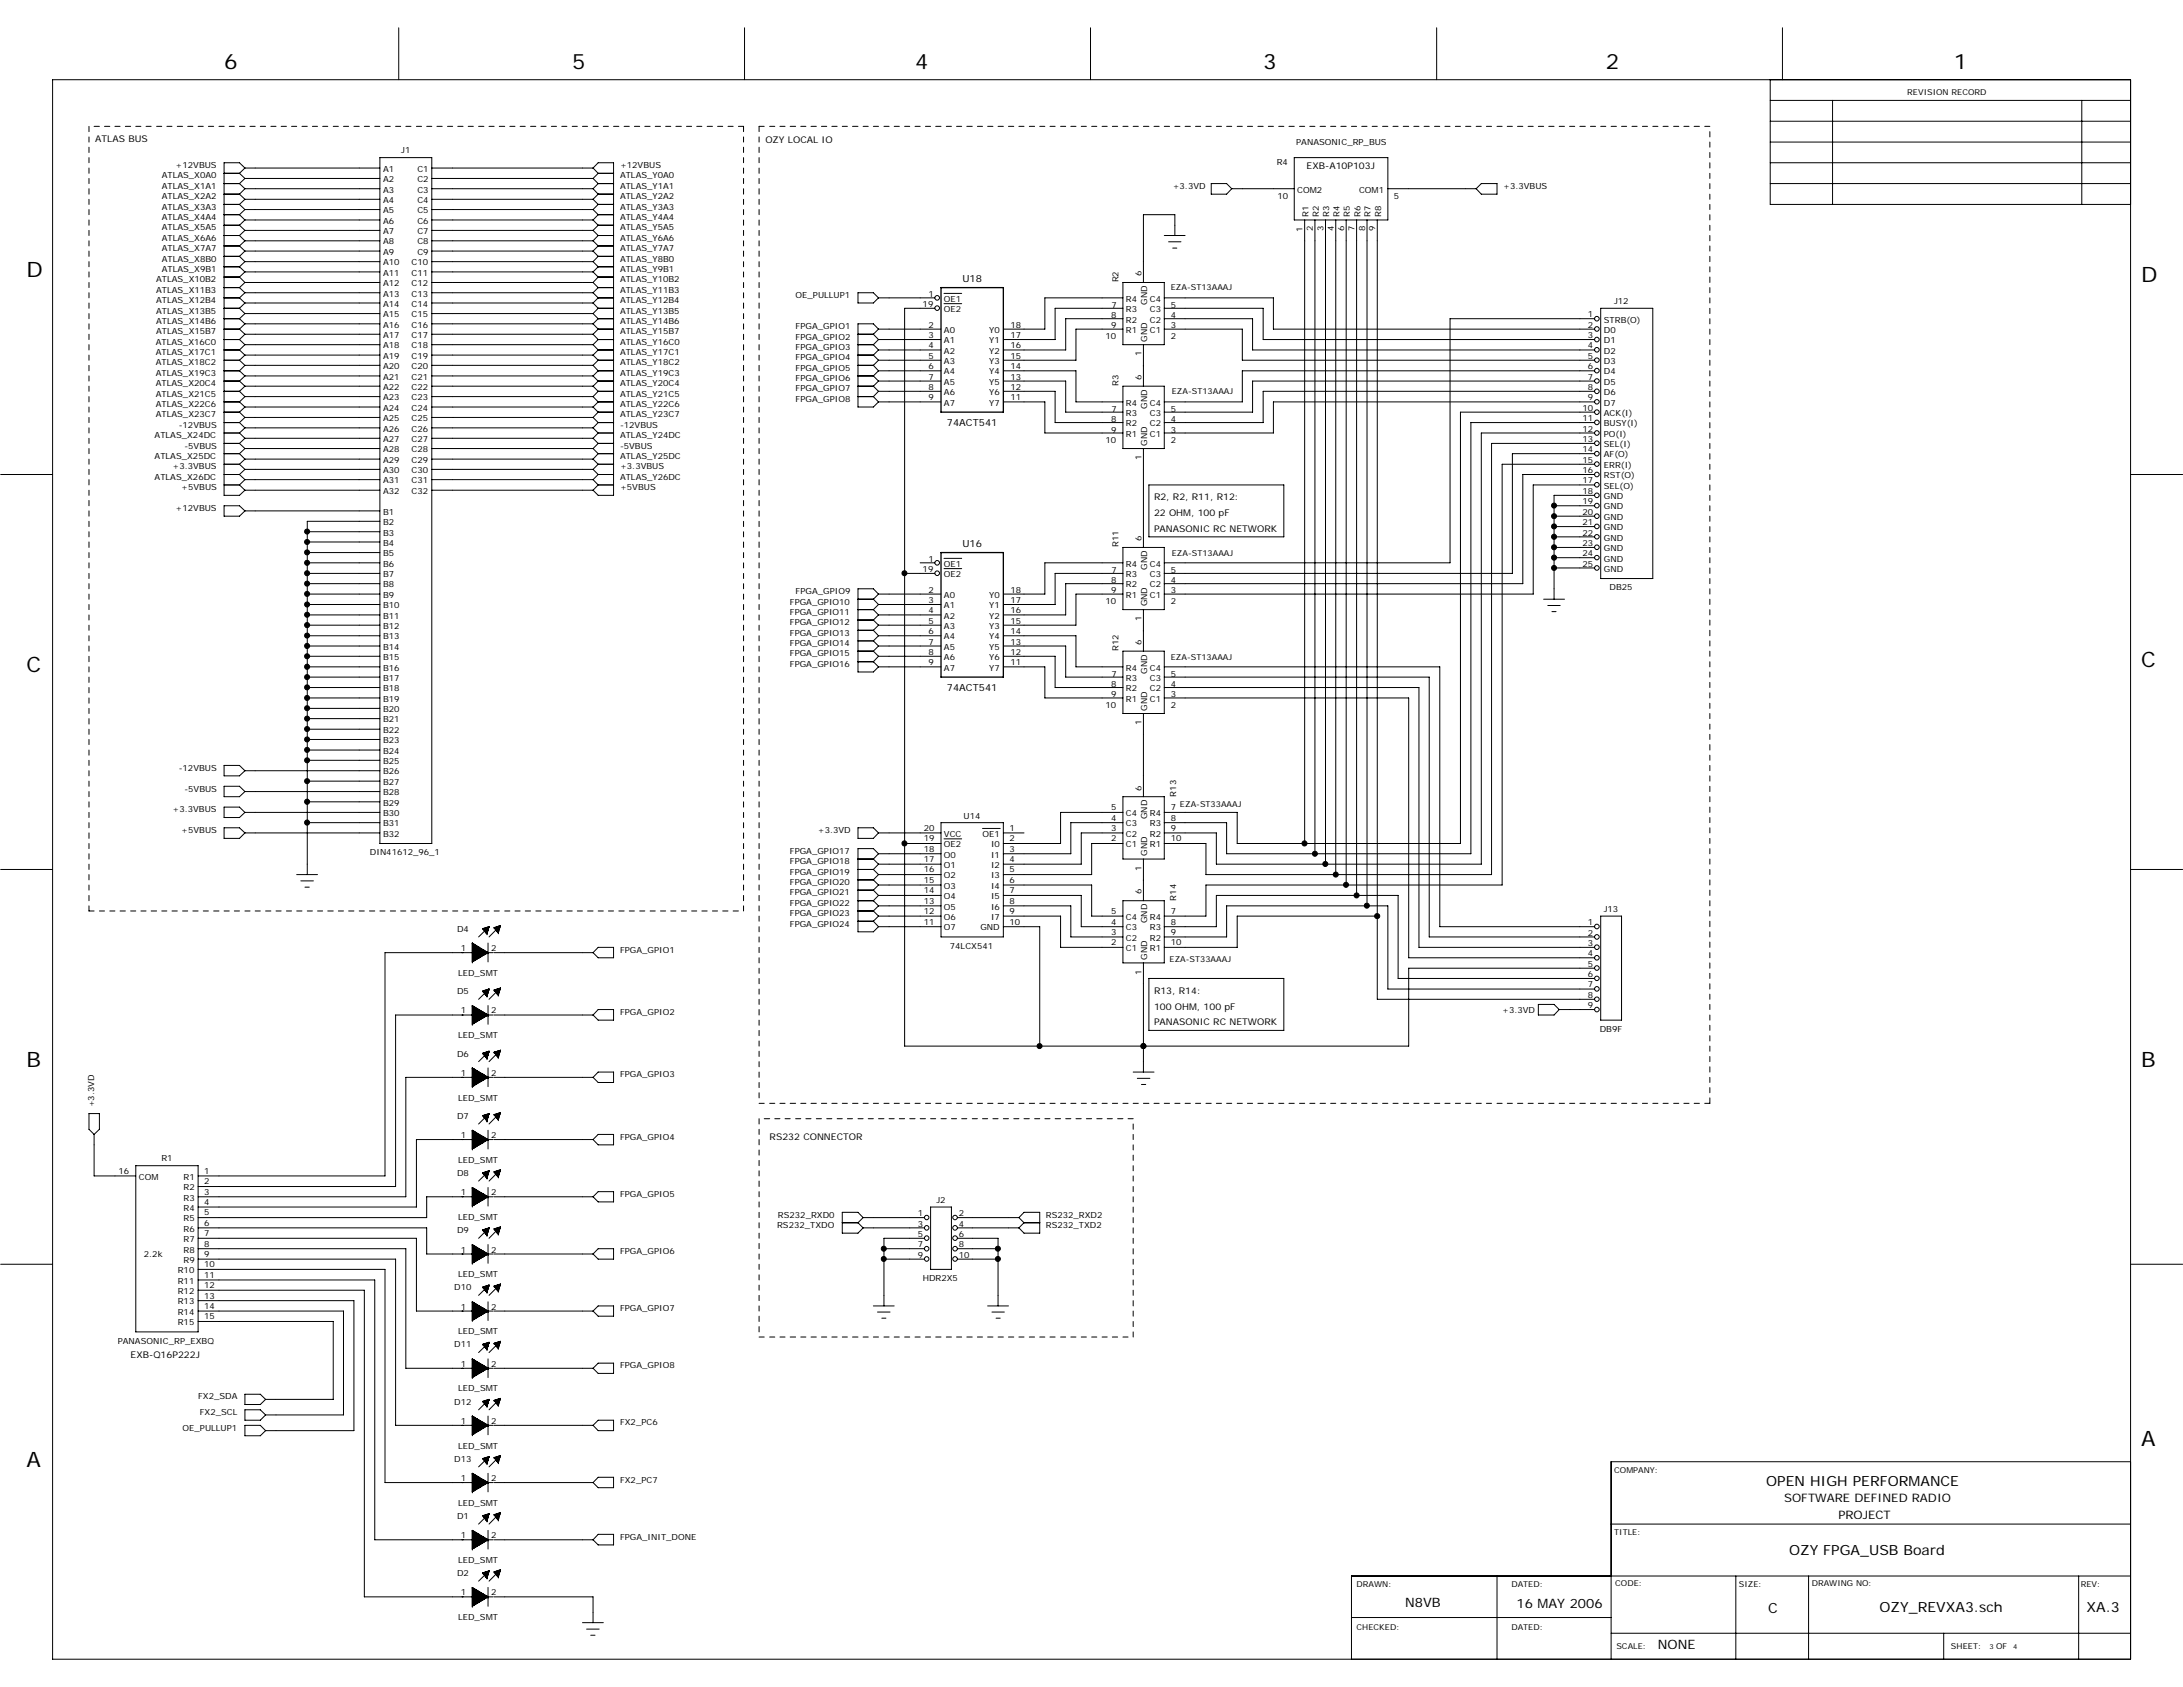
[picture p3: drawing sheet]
<svg xmlns="http://www.w3.org/2000/svg" width="279mm" height="216mm" viewBox="0 0 279 216" stroke-linecap="round" stroke-linejoin="round" font-family="sans-serif">
<defs><g id="words">
<g font-size="2.7">
<text x="28.7" y="8.9">6</text>
<text x="73.2" y="8.9">5</text>
<text x="117.1" y="8.9">4</text>
<text x="161.7" y="8.9">3</text>
<text x="205.5" y="8.9">2</text>
<text x="250.1" y="8.9">1</text>
<text x="3.4" y="35.5">D</text>
<text x="274" y="36.2">D</text>
<text x="3.4" y="86">C</text>
<text x="274" y="85.3">C</text>
<text x="3.4" y="136.5">B</text>
<text x="274" y="136.5">B</text>
<text x="274" y="185.1">A</text>
<text x="3.4" y="187.7">A</text>
</g>
<g font-size="1.8">
<text x="226.1" y="190.1">OPEN HIGH PERFORMANCE</text>
<text x="229" y="199.1">OZY FPGA_USB Board</text>
<text x="226.3" y="206.4">C</text>
<text x="240.6" y="206.2">OZY_REVXA3.sch</text>
<text x="267.1" y="206.2">XA.3</text>
</g>
<g font-size="1.7">
<text x="179.9" y="205.6">N8VB</text>
<text x="194.1" y="205.8">16 MAY 2006</text>
<text x="212.2" y="211.1">NONE</text>
</g>
<g font-size="1.5">
<text x="228.3" y="192.3">SOFTWARE DEFINED RADIO</text>
<text x="235.3" y="194.4">PROJECT</text>
</g>
<g font-size="1.3">
<text x="123.2" y="36.2">U18</text>
<text x="121.2" y="54.6">74ACT541</text>
<text x="123.2" y="70.1">U16</text>
<text x="121.2" y="88.5">74ACT541</text>
</g>
<g font-size="1.2">
<text x="12.2" y="18.2">ATLAS BUS</text>
<text x="98" y="18.3">OZY LOCAL IO</text>
<text x="167.2" y="21.6">EXB-A10P103J</text>
<text x="147.7" y="64">R2, R2, R11, R12:</text>
<text x="147.7" y="66.1">22 OHM, 100 pF</text>
<text x="147.7" y="68.1">PANASONIC RC NETWORK</text>
<text x="147.7" y="127.2">R13, R14:</text>
<text x="147.7" y="129.2">100 OHM, 100 pF</text>
<text x="147.7" y="131.2">PANASONIC RC NETWORK</text>
<text x="98.5" y="145.8">RS232 CONNECTOR</text>
<text x="16.7" y="173.8">EXB-Q16P222J</text>
</g>
<g font-size="1.1">
<text x="20.7" y="22.8">ATLAS_X0A0</text>
<text x="22.5" y="21.5">+12VBUS</text>
<text x="49" y="22">A1</text>
<text x="49" y="23.3">A2</text>
<text x="51.4" y="19.6">J1</text>
<text x="53.4" y="22">C1</text>
<text x="53.4" y="23.3">C2</text>
<text x="79.4" y="21.5">+12VBUS</text>
<text x="79.4" y="22.8">ATLAS_Y0A0</text>
<text x="163.4" y="21.2">R4</text>
<text x="165.9" y="18.6">PANASONIC_RP_BUS</text>
<text x="20.7" y="24.2">ATLAS_X1A1</text>
<text x="20.7" y="25.5">ATLAS_X2A2</text>
<text x="20.7" y="26.8">ATLAS_X3A3</text>
<text x="20.7" y="28.2">ATLAS_X4A4</text>
<text x="20.7" y="29.5">ATLAS_X5A5</text>
<text x="49" y="24.6">A3</text>
<text x="49" y="26">A4</text>
<text x="49" y="27.3">A5</text>
<text x="49" y="28.6">A6</text>
<text x="49" y="30">A7</text>
<text x="53.4" y="24.6">C3</text>
<text x="53.4" y="26">C4</text>
<text x="53.4" y="27.3">C5</text>
<text x="53.4" y="28.6">C6</text>
<text x="53.4" y="30">C7</text>
<text x="79.4" y="24.2">ATLAS_Y1A1</text>
<text x="79.4" y="25.5">ATLAS_Y2A2</text>
<text x="79.4" y="26.8">ATLAS_Y3A3</text>
<text x="79.4" y="28.2">ATLAS_Y4A4</text>
<text x="79.4" y="29.5">ATLAS_Y5A5</text>
<text x="150.1" y="24.2">+3.3VD</text>
<text x="163.5" y="25.4">10</text>
<text x="166" y="24.6">COM2</text>
<text x="166.7" y="29.6" transform="rotate(-90 166.7 29.6)">1</text>
<text x="167.5" y="27.8" transform="rotate(-90 167.5 27.8)">R1</text>
<text x="168" y="29.6" transform="rotate(-90 168 29.6)">2</text>
<text x="168.8" y="27.8" transform="rotate(-90 168.8 27.8)">R2</text>
<text x="169.4" y="29.6" transform="rotate(-90 169.4 29.6)">3</text>
<text x="170.1" y="27.8" transform="rotate(-90 170.1 27.8)">R3</text>
<text x="170.7" y="29.6" transform="rotate(-90 170.7 29.6)">4</text>
<text x="171.4" y="27.8" transform="rotate(-90 171.4 27.8)">R4</text>
<text x="172" y="29.6" transform="rotate(-90 172 29.6)">6</text>
<text x="172.8" y="27.8" transform="rotate(-90 172.8 27.8)">R5</text>
<text x="173.4" y="29.6" transform="rotate(-90 173.4 29.6)">7</text>
<text x="173.9" y="24.6">COM1</text>
<text x="174.1" y="27.8" transform="rotate(-90 174.1 27.8)">R6</text>
<text x="174.7" y="29.6" transform="rotate(-90 174.7 29.6)">8</text>
<text x="175.4" y="27.8" transform="rotate(-90 175.4 27.8)">R7</text>
<text x="176" y="29.6" transform="rotate(-90 176 29.6)">9</text>
<text x="176.8" y="27.8" transform="rotate(-90 176.8 27.8)">R8</text>
<text x="178.4" y="25.4">5</text>
<text x="192.4" y="24.2">+3.3VBUS</text>
<text x="20.7" y="30.8">ATLAS_X6A6</text>
<text x="20.7" y="32.1">ATLAS_X7A7</text>
<text x="20.7" y="33.5">ATLAS_X8B0</text>
<text x="20.7" y="34.8">ATLAS_X9B1</text>
<text x="49" y="31.3">A8</text>
<text x="49" y="32.6">A9</text>
<text x="49" y="34">A10</text>
<text x="49" y="35.3">A11</text>
<text x="52.7" y="34">C10</text>
<text x="52.7" y="35.3">C11</text>
<text x="53.4" y="31.3">C8</text>
<text x="53.4" y="32.6">C9</text>
<text x="79.4" y="30.8">ATLAS_Y6A6</text>
<text x="79.4" y="32.1">ATLAS_Y7A7</text>
<text x="79.4" y="33.5">ATLAS_Y8B0</text>
<text x="79.4" y="34.8">ATLAS_Y9B1</text>
<text x="146.1" y="35.3" transform="rotate(-90 146.1 35.3)">6</text>
<text x="20" y="36.2">ATLAS_X10B2</text>
<text x="20" y="37.5">ATLAS_X11B3</text>
<text x="20" y="38.8">ATLAS_X12B4</text>
<text x="20" y="40.1">ATLAS_X13B5</text>
<text x="20" y="41.4">ATLAS_X14B6</text>
<text x="49" y="36.6">A12</text>
<text x="49" y="38">A13</text>
<text x="49" y="39.3">A14</text>
<text x="49" y="40.6">A15</text>
<text x="49" y="41.9">A16</text>
<text x="52.7" y="36.6">C12</text>
<text x="52.7" y="38">C13</text>
<text x="52.7" y="39.3">C14</text>
<text x="52.7" y="40.6">C15</text>
<text x="52.7" y="41.9">C16</text>
<text x="79.4" y="36.2">ATLAS_Y10B2</text>
<text x="79.4" y="37.5">ATLAS_Y11B3</text>
<text x="79.4" y="38.8">ATLAS_Y12B4</text>
<text x="79.4" y="40.1">ATLAS_Y13B5</text>
<text x="79.4" y="41.4">ATLAS_Y14B6</text>
<text x="101.8" y="38.1">OE_PULLUP1</text>
<text x="118.1" y="39.3">19</text>
<text x="118.8" y="38">1</text>
<text x="118.8" y="41.9">2</text>
<text x="120.8" y="39.9">OE2</text>
<text x="120.8" y="38.6">OE1</text>
<text x="129.3" y="41.9">18</text>
<text x="142.2" y="40.7">8</text>
<text x="142.2" y="39.4">7</text>
<text x="143.2" y="36.2" transform="rotate(-90 143.2 36.2)">R2</text>
<text x="144.1" y="38.6">R4</text>
<text x="144.1" y="39.9">R3</text>
<text x="144.1" y="41.3">R2</text>
<text x="146.8" y="39" transform="rotate(-90 146.8 39)">GND</text>
<text x="147.2" y="38.6">C4</text>
<text x="147.2" y="39.9">C3</text>
<text x="147.2" y="41.3">C2</text>
<text x="149.8" y="39.4">5</text>
<text x="149.8" y="40.7">4</text>
<text x="203.2" y="40.6">1</text>
<text x="203.2" y="41.9">2</text>
<text x="205.3" y="41.3">STRB(O)</text>
<text x="206.6" y="38.9">J12</text>
<text x="19.9" y="44.1">ATLAS_X16C0</text>
<text x="19.9" y="45.4">ATLAS_X17C1</text>
<text x="19.9" y="46.8">ATLAS_X18C2</text>
<text x="20" y="42.8">ATLAS_X15B7</text>
<text x="49" y="43.3">A17</text>
<text x="49" y="44.6">A18</text>
<text x="49" y="45.9">A19</text>
<text x="49" y="47.2">A20</text>
<text x="52.7" y="43.3">C17</text>
<text x="52.7" y="44.6">C18</text>
<text x="52.7" y="45.9">C19</text>
<text x="52.7" y="47.2">C20</text>
<text x="79.4" y="42.8">ATLAS_Y15B7</text>
<text x="79.4" y="44.1">ATLAS_Y16C0</text>
<text x="79.4" y="45.4">ATLAS_Y17C1</text>
<text x="79.4" y="46.8">ATLAS_Y18C2</text>
<text x="101.8" y="42.1">FPGA_GPIO1</text>
<text x="101.8" y="43.5">FPGA_GPIO2</text>
<text x="101.8" y="44.8">FPGA_GPIO3</text>
<text x="101.8" y="47.5">FPGA_GPIO5</text>
<text x="101.8" y="46.1">FPGA_GPIO4</text>
<text x="118.8" y="43.3">3</text>
<text x="118.8" y="44.6">4</text>
<text x="118.8" y="45.9">5</text>
<text x="118.8" y="47.2">6</text>
<text x="120.8" y="42.6">A0</text>
<text x="120.8" y="43.9">A1</text>
<text x="120.8" y="45.3">A2</text>
<text x="120.8" y="46.6">A3</text>
<text x="120.8" y="47.9">A4</text>
<text x="126.6" y="42.6">Y0</text>
<text x="126.6" y="43.9">Y1</text>
<text x="126.6" y="45.3">Y2</text>
<text x="126.6" y="46.6">Y3</text>
<text x="126.6" y="47.9">Y4</text>
<text x="129.3" y="43.3">17</text>
<text x="129.3" y="44.6">16</text>
<text x="129.3" y="45.9">15</text>
<text x="129.3" y="47.2">14</text>
<text x="141.5" y="43.3">10</text>
<text x="142.2" y="42">9</text>
<text x="144.1" y="42.6">R1</text>
<text x="146.1" y="45.6" transform="rotate(-90 146.1 45.6)">1</text>
<text x="146.8" y="43.7" transform="rotate(-90 146.8 43.7)">GND</text>
<text x="147.2" y="42.6">C1</text>
<text x="149.8" y="43.3">2</text>
<text x="149.8" y="42">3</text>
<text x="203.2" y="43.3">3</text>
<text x="203.2" y="44.6">4</text>
<text x="203.2" y="45.9">5</text>
<text x="203.2" y="47.2">6</text>
<text x="205.3" y="42.6">D0</text>
<text x="205.3" y="43.9">D1</text>
<text x="205.3" y="45.3">D2</text>
<text x="205.3" y="46.6">D3</text>
<text x="205.3" y="47.9">D4</text>
<text x="19.9" y="48.1">ATLAS_X19C3</text>
<text x="19.9" y="49.4">ATLAS_X20C4</text>
<text x="19.9" y="50.8">ATLAS_X21C5</text>
<text x="19.9" y="52.1">ATLAS_X22C6</text>
<text x="19.9" y="53.4">ATLAS_X23C7</text>
<text x="49" y="48.6">A21</text>
<text x="49" y="49.9">A22</text>
<text x="49" y="51.2">A23</text>
<text x="49" y="52.6">A24</text>
<text x="49" y="53.9">A25</text>
<text x="52.7" y="48.6">C21</text>
<text x="52.7" y="49.9">C22</text>
<text x="52.7" y="51.2">C23</text>
<text x="52.7" y="52.6">C24</text>
<text x="52.7" y="53.9">C25</text>
<text x="79.4" y="48.1">ATLAS_Y19C3</text>
<text x="79.4" y="49.4">ATLAS_Y20C4</text>
<text x="79.4" y="50.8">ATLAS_Y21C5</text>
<text x="79.4" y="52.1">ATLAS_Y22C6</text>
<text x="79.4" y="53.4">ATLAS_Y23C7</text>
<text x="101.8" y="50.1">FPGA_GPIO7</text>
<text x="101.8" y="48.8">FPGA_GPIO6</text>
<text x="101.8" y="51.4">FPGA_GPIO8</text>
<text x="118.8" y="48.6">7</text>
<text x="118.8" y="49.9">8</text>
<text x="118.8" y="51.2">9</text>
<text x="120.8" y="49.3">A5</text>
<text x="120.8" y="50.6">A6</text>
<text x="120.8" y="51.9">A7</text>
<text x="126.6" y="49.3">Y5</text>
<text x="126.6" y="50.6">Y6</text>
<text x="126.6" y="51.9">Y7</text>
<text x="129.3" y="48.6">13</text>
<text x="129.3" y="49.9">12</text>
<text x="129.3" y="51.2">11</text>
<text x="142.2" y="54">8</text>
<text x="142.2" y="52.7">7</text>
<text x="143.2" y="49.4" transform="rotate(-90 143.2 49.4)">R3</text>
<text x="144.1" y="51.9">R4</text>
<text x="144.1" y="53.2">R3</text>
<text x="146.1" y="48.6" transform="rotate(-90 146.1 48.6)">6</text>
<text x="146.8" y="52.3" transform="rotate(-90 146.8 52.3)">GND</text>
<text x="147.2" y="51.9">C4</text>
<text x="147.2" y="53.2">C3</text>
<text x="149.8" y="52.7">5</text>
<text x="149.8" y="54">4</text>
<text x="202.5" y="52.6">10</text>
<text x="202.5" y="53.9">11</text>
<text x="203.2" y="48.6">7</text>
<text x="203.2" y="49.9">8</text>
<text x="203.2" y="51.2">9</text>
<text x="205.3" y="49.3">D5</text>
<text x="205.3" y="50.6">D6</text>
<text x="205.3" y="51.9">D7</text>
<text x="205.3" y="53.2">ACK(I)</text>
<text x="19.8" y="56.1">ATLAS_X24DC</text>
<text x="19.8" y="58.8">ATLAS_X25DC</text>
<text x="22.9" y="54.8">-12VBUS</text>
<text x="23.6" y="57.4">-5VBUS</text>
<text x="49" y="55.2">A26</text>
<text x="49" y="56.6">A27</text>
<text x="49" y="57.9">A28</text>
<text x="49" y="59.2">A29</text>
<text x="52.7" y="55.2">C26</text>
<text x="52.7" y="56.6">C27</text>
<text x="52.7" y="57.9">C28</text>
<text x="52.7" y="59.2">C29</text>
<text x="79.4" y="54.8">-12VBUS</text>
<text x="79.4" y="57.4">-5VBUS</text>
<text x="79.4" y="56.1">ATLAS_Y24DC</text>
<text x="79.4" y="58.8">ATLAS_Y25DC</text>
<text x="141.5" y="56.7">10</text>
<text x="142.2" y="55.4">9</text>
<text x="144.1" y="54.6">R2</text>
<text x="144.1" y="55.9">R1</text>
<text x="146.1" y="58.9" transform="rotate(-90 146.1 58.9)">1</text>
<text x="146.8" y="57" transform="rotate(-90 146.8 57)">GND</text>
<text x="147.2" y="55.9">C1</text>
<text x="147.2" y="54.6">C2</text>
<text x="149.8" y="56.7">2</text>
<text x="149.8" y="55.4">3</text>
<text x="202.5" y="55.2">12</text>
<text x="202.5" y="56.6">13</text>
<text x="202.5" y="57.9">14</text>
<text x="202.5" y="59.2">15</text>
<text x="205.3" y="54.6">BUSY(I)</text>
<text x="205.3" y="55.9">PO(I)</text>
<text x="205.3" y="57.2">SEL(I)</text>
<text x="205.3" y="58.5">AF(O)</text>
<text x="205.3" y="59.9">ERR(I)</text>
<text x="19.8" y="61.4">ATLAS_X26DC</text>
<text x="22.1" y="60.1">+3.3VBUS</text>
<text x="22.5" y="65.4">+12VBUS</text>
<text x="23.2" y="62.7">+5VBUS</text>
<text x="49" y="60.6">A30</text>
<text x="49" y="61.9">A31</text>
<text x="49" y="63.2">A32</text>
<text x="49" y="65.9">B1</text>
<text x="52.7" y="60.6">C30</text>
<text x="52.7" y="61.9">C31</text>
<text x="52.7" y="63.2">C32</text>
<text x="79.4" y="60.1">+3.3VBUS</text>
<text x="79.4" y="62.7">+5VBUS</text>
<text x="79.4" y="61.4">ATLAS_Y26DC</text>
<text x="202.5" y="60.6">16</text>
<text x="202.5" y="61.9">17</text>
<text x="202.5" y="63.2">18</text>
<text x="202.5" y="64.5">19</text>
<text x="202.5" y="65.9">20</text>
<text x="205.3" y="61.2">RST(O)</text>
<text x="205.3" y="62.5">SEL(O)</text>
<text x="205.3" y="63.9">GND</text>
<text x="205.3" y="65.2">GND</text>
<text x="49" y="67.2">B2</text>
<text x="49" y="68.5">B3</text>
<text x="49" y="69.8">B4</text>
<text x="49" y="71.2">B5</text>
<text x="118.8" y="71.9">1</text>
<text x="143.2" y="70.1" transform="rotate(-90 143.2 70.1)">R11</text>
<text x="146.1" y="69.2" transform="rotate(-90 146.1 69.2)">6</text>
<text x="202.5" y="67.2">21</text>
<text x="202.5" y="68.5">22</text>
<text x="202.5" y="69.8">23</text>
<text x="202.5" y="71.2">24</text>
<text x="205.3" y="66.5">GND</text>
<text x="205.3" y="67.9">GND</text>
<text x="205.3" y="69.2">GND</text>
<text x="205.3" y="70.5">GND</text>
<text x="205.3" y="71.9">GND</text>
<text x="49" y="72.5">B6</text>
<text x="49" y="73.8">B7</text>
<text x="49" y="75.2">B8</text>
<text x="49" y="76.5">B9</text>
<text x="49" y="77.8">B10</text>
<text x="101.1" y="77.4">FPGA_GPIO10</text>
<text x="101.8" y="76">FPGA_GPIO9</text>
<text x="118.1" y="73.2">19</text>
<text x="118.8" y="75.8">2</text>
<text x="118.8" y="77.2">3</text>
<text x="120.8" y="73.8">OE2</text>
<text x="120.8" y="72.5">OE1</text>
<text x="120.8" y="76.5">A0</text>
<text x="120.8" y="77.8">A1</text>
<text x="126.6" y="76.5">Y0</text>
<text x="126.6" y="77.8">Y1</text>
<text x="129.3" y="75.8">18</text>
<text x="129.3" y="77.2">17</text>
<text x="141.5" y="77.3">10</text>
<text x="142.2" y="74.6">8</text>
<text x="142.2" y="75.9">9</text>
<text x="142.2" y="73.3">7</text>
<text x="144.1" y="72.5">R4</text>
<text x="144.1" y="73.8">R3</text>
<text x="144.1" y="75.2">R2</text>
<text x="144.1" y="76.5">R1</text>
<text x="146.8" y="77.6" transform="rotate(-90 146.8 77.6)">GND</text>
<text x="146.8" y="72.9" transform="rotate(-90 146.8 72.9)">GND</text>
<text x="147.2" y="72.5">C4</text>
<text x="147.2" y="73.8">C3</text>
<text x="147.2" y="76.5">C1</text>
<text x="147.2" y="75.2">C2</text>
<text x="149.8" y="73.3">5</text>
<text x="149.8" y="74.6">4</text>
<text x="149.8" y="77.3">2</text>
<text x="149.8" y="75.9">3</text>
<text x="202.5" y="72.5">25</text>
<text x="205.3" y="73.2">GND</text>
<text x="206" y="75.5">DB25</text>
<text x="49" y="79.2">B11</text>
<text x="49" y="80.5">B12</text>
<text x="49" y="81.8">B13</text>
<text x="49" y="83.2">B14</text>
<text x="101.1" y="78.7">FPGA_GPIO11</text>
<text x="101.1" y="80">FPGA_GPIO12</text>
<text x="101.1" y="81.4">FPGA_GPIO13</text>
<text x="101.1" y="82.7">FPGA_GPIO14</text>
<text x="101.1" y="84">FPGA_GPIO15</text>
<text x="118.8" y="78.5">4</text>
<text x="118.8" y="79.8">5</text>
<text x="118.8" y="81.2">6</text>
<text x="118.8" y="82.5">7</text>
<text x="118.8" y="83.8">8</text>
<text x="120.8" y="79.2">A2</text>
<text x="120.8" y="80.5">A3</text>
<text x="120.8" y="81.8">A4</text>
<text x="120.8" y="83.2">A5</text>
<text x="126.6" y="79.2">Y2</text>
<text x="126.6" y="80.5">Y3</text>
<text x="126.6" y="81.8">Y4</text>
<text x="126.6" y="83.2">Y5</text>
<text x="129.3" y="78.5">16</text>
<text x="129.3" y="79.8">15</text>
<text x="129.3" y="81.2">14</text>
<text x="129.3" y="82.5">13</text>
<text x="129.3" y="83.8">12</text>
<text x="143.2" y="83.3" transform="rotate(-90 143.2 83.3)">R12</text>
<text x="146.1" y="82.6" transform="rotate(-90 146.1 82.6)">6</text>
<text x="146.1" y="79.5" transform="rotate(-90 146.1 79.5)">1</text>
<text x="49" y="84.5">B15</text>
<text x="49" y="85.8">B16</text>
<text x="49" y="87.1">B17</text>
<text x="49" y="88.5">B18</text>
<text x="49" y="89.8">B19</text>
<text x="101.1" y="85.3">FPGA_GPIO16</text>
<text x="118.8" y="85.1">9</text>
<text x="120.8" y="84.5">A6</text>
<text x="120.8" y="85.8">A7</text>
<text x="126.6" y="84.5">Y6</text>
<text x="126.6" y="85.8">Y7</text>
<text x="129.3" y="85.1">11</text>
<text x="142.2" y="87.9">8</text>
<text x="142.2" y="89.3">9</text>
<text x="142.2" y="86.6">7</text>
<text x="144.1" y="85.8">R4</text>
<text x="144.1" y="87.1">R3</text>
<text x="144.1" y="88.5">R2</text>
<text x="144.1" y="89.8">R1</text>
<text x="146.8" y="86.2" transform="rotate(-90 146.8 86.2)">GND</text>
<text x="147.2" y="85.8">C4</text>
<text x="147.2" y="87.1">C3</text>
<text x="147.2" y="89.8">C1</text>
<text x="147.2" y="88.5">C2</text>
<text x="149.8" y="86.6">5</text>
<text x="149.8" y="87.9">4</text>
<text x="149.8" y="89.3">3</text>
<text x="49" y="91.1">B20</text>
<text x="49" y="92.5">B21</text>
<text x="49" y="93.8">B22</text>
<text x="49" y="95.1">B23</text>
<text x="141.5" y="90.6">10</text>
<text x="146.1" y="92.8" transform="rotate(-90 146.1 92.8)">1</text>
<text x="146.8" y="90.9" transform="rotate(-90 146.8 90.9)">GND</text>
<text x="149.8" y="90.6">2</text>
<text x="22.9" y="98.6">-12VBUS</text>
<text x="23.6" y="101.3">-5VBUS</text>
<text x="49" y="96.4">B24</text>
<text x="49" y="97.8">B25</text>
<text x="49" y="99.1">B26</text>
<text x="49" y="100.4">B27</text>
<text x="49" y="101.8">B28</text>
<text x="146.1" y="101.2" transform="rotate(-90 146.1 101.2)">6</text>
<text x="150.5" y="102" transform="rotate(-90 150.5 102)">R13</text>
<text x="22.1" y="104">+3.3VBUS</text>
<text x="23.2" y="106.6">+5VBUS</text>
<text x="49" y="103.1">B29</text>
<text x="49" y="104.4">B30</text>
<text x="49" y="105.8">B31</text>
<text x="49" y="107.1">B32</text>
<text x="104.7" y="106.6">+3.3VD</text>
<text x="118.2" y="106.3">20</text>
<text x="118.2" y="107.7">19</text>
<text x="120.8" y="107.1">VCC</text>
<text x="123.3" y="104.8">U14</text>
<text x="125.8" y="107.1">OE1</text>
<text x="129.2" y="106.3">1</text>
<text x="129.2" y="107.7">2</text>
<text x="142.2" y="103.7">5</text>
<text x="142.2" y="105">4</text>
<text x="142.2" y="107.7">2</text>
<text x="142.2" y="106.3">3</text>
<text x="144.1" y="104.4">C4</text>
<text x="144.1" y="105.8">C3</text>
<text x="144.1" y="107.1">C2</text>
<text x="146.8" y="104.9" transform="rotate(-90 146.8 104.9)">GND</text>
<text x="147.2" y="104.4">R4</text>
<text x="147.2" y="105.8">R3</text>
<text x="147.2" y="107.1">R2</text>
<text x="149.8" y="103.7">7</text>
<text x="149.8" y="105">8</text>
<text x="149.8" y="106.3">9</text>
<text x="149.8" y="107.7">10</text>
<text x="47.3" y="109.5">DIN41612_96_1</text>
<text x="101.1" y="109.3">FPGA_GPIO17</text>
<text x="101.1" y="110.6">FPGA_GPIO18</text>
<text x="101.1" y="111.9">FPGA_GPIO19</text>
<text x="101.1" y="113.3">FPGA_GPIO20</text>
<text x="118.2" y="109">18</text>
<text x="118.2" y="110.3">17</text>
<text x="118.2" y="111.7">16</text>
<text x="118.2" y="113">15</text>
<text x="120.8" y="109.7">O0</text>
<text x="120.8" y="111.1">O1</text>
<text x="120.8" y="112.4">O2</text>
<text x="120.8" y="113.7">O3</text>
<text x="120.8" y="108.4">OE2</text>
<text x="126.9" y="108.4">I0</text>
<text x="126.9" y="109.7">I1</text>
<text x="126.9" y="111.1">I2</text>
<text x="126.9" y="112.4">I3</text>
<text x="126.9" y="113.7">I4</text>
<text x="129.2" y="109">3</text>
<text x="129.2" y="110.3">4</text>
<text x="129.2" y="111.7">5</text>
<text x="129.2" y="113">6</text>
<text x="144.1" y="108.4">C1</text>
<text x="146.1" y="111.4" transform="rotate(-90 146.1 111.4)">1</text>
<text x="146.8" y="109.6" transform="rotate(-90 146.8 109.6)">GND</text>
<text x="147.2" y="108.4">R1</text>
<text x="58.5" y="119.3">D4</text>
<text x="101.1" y="114.6">FPGA_GPIO21</text>
<text x="101.1" y="115.9">FPGA_GPIO22</text>
<text x="101.1" y="117.2">FPGA_GPIO23</text>
<text x="101.1" y="118.6">FPGA_GPIO24</text>
<text x="118.2" y="114.3">14</text>
<text x="118.2" y="115.7">13</text>
<text x="118.2" y="117">12</text>
<text x="118.2" y="118.3">11</text>
<text x="120.8" y="115.1">O4</text>
<text x="120.8" y="116.4">O5</text>
<text x="120.8" y="117.7">O6</text>
<text x="120.8" y="119">O7</text>
<text x="125.5" y="119">GND</text>
<text x="126.9" y="115.1">I5</text>
<text x="126.9" y="116.4">I6</text>
<text x="126.9" y="117.7">I7</text>
<text x="129.2" y="114.3">7</text>
<text x="129.2" y="115.7">8</text>
<text x="129.2" y="117">9</text>
<text x="129.2" y="118.3">10</text>
<text x="142.2" y="117">5</text>
<text x="142.2" y="118.3">4</text>
<text x="142.2" y="119.7">3</text>
<text x="144.1" y="117.7">C4</text>
<text x="144.1" y="119">C3</text>
<text x="146.1" y="114.4" transform="rotate(-90 146.1 114.4)">6</text>
<text x="146.8" y="118.2" transform="rotate(-90 146.8 118.2)">GND</text>
<text x="147.2" y="117.7">R4</text>
<text x="147.2" y="119">R3</text>
<text x="149.8" y="117">7</text>
<text x="149.8" y="118.3">8</text>
<text x="149.8" y="119.7">9</text>
<text x="150.5" y="115.3" transform="rotate(-90 150.5 115.3)">R14</text>
<text x="203.2" y="118.4">1</text>
<text x="203.2" y="119.7">2</text>
<text x="205.3" y="116.7">J13</text>
<text x="58.6" y="124.9">LED_SMT</text>
<text x="59" y="121.7">1</text>
<text x="62.8" y="121.7">2</text>
<text x="79.4" y="121.9">FPGA_GPIO1</text>
<text x="121.6" y="121.4">74LCX541</text>
<text x="142.2" y="121">2</text>
<text x="144.1" y="121.7">C1</text>
<text x="144.1" y="120.4">C2</text>
<text x="146.1" y="124.7" transform="rotate(-90 146.1 124.7)">1</text>
<text x="146.8" y="122.8" transform="rotate(-90 146.8 122.8)">GND</text>
<text x="147.2" y="120.4">R2</text>
<text x="147.2" y="121.7">R1</text>
<text x="149.8" y="121">10</text>
<text x="203.2" y="121.1">3</text>
<text x="203.2" y="122.4">4</text>
<text x="203.2" y="123.7">5</text>
<text x="203.2" y="125.1">6</text>
<text x="58.5" y="127.2">D5</text>
<text x="59" y="129.7">1</text>
<text x="62.8" y="129.7">2</text>
<text x="79.4" y="129.9">FPGA_GPIO2</text>
<text x="192.3" y="129.6">+3.3VD</text>
<text x="203.2" y="126.4">7</text>
<text x="203.2" y="127.7">8</text>
<text x="203.2" y="129">9</text>
<text x="58.5" y="135.2">D6</text>
<text x="58.6" y="132.9">LED_SMT</text>
<text x="59" y="137.7">1</text>
<text x="62.8" y="137.7">2</text>
<text x="79.4" y="137.9">FPGA_GPIO3</text>
<text x="204.7" y="132.1">DB9F</text>
<text x="12" y="141.7" transform="rotate(-90 12 141.7)">+3.3VD</text>
<text x="58.5" y="143.2">D7</text>
<text x="58.6" y="140.8">LED_SMT</text>
<text x="20.7" y="148.6">R1</text>
<text x="58.6" y="148.8">LED_SMT</text>
<text x="59" y="145.7">1</text>
<text x="62.8" y="145.7">2</text>
<text x="79.4" y="145.8">FPGA_GPIO4</text>
<text x="15.2" y="150.2">16</text>
<text x="17.8" y="151">COM</text>
<text x="23.5" y="151">R1</text>
<text x="23.5" y="152.3">R2</text>
<text x="23.5" y="153.6">R3</text>
<text x="23.5" y="155">R4</text>
<text x="26.1" y="150.2">1</text>
<text x="26.1" y="151.6">2</text>
<text x="26.1" y="152.9">3</text>
<text x="26.1" y="154.2">4</text>
<text x="26.1" y="155.6">5</text>
<text x="58.5" y="150.5">D8</text>
<text x="59" y="153">1</text>
<text x="62.8" y="153">2</text>
<text x="79.4" y="153.2">FPGA_GPIO5</text>
<text x="99.6" y="155.8">RS232_RXD0</text>
<text x="117.5" y="155.6">1</text>
<text x="119.8" y="153.9">J2</text>
<text x="122.7" y="155.6">2</text>
<text x="133.9" y="155.8">RS232_RXD2</text>
<text x="18.4" y="160.9">2.2k</text>
<text x="23.5" y="156.3">R5</text>
<text x="23.5" y="157.6">R6</text>
<text x="23.5" y="159">R7</text>
<text x="23.5" y="160.3">R8</text>
<text x="23.5" y="161.6">R9</text>
<text x="26.1" y="156.9">6</text>
<text x="26.1" y="158.2">7</text>
<text x="26.1" y="159.5">8</text>
<text x="26.1" y="160.9">9</text>
<text x="58.5" y="157.8">D9</text>
<text x="58.6" y="156.1">LED_SMT</text>
<text x="59" y="160.3">1</text>
<text x="62.8" y="160.3">2</text>
<text x="79.4" y="160.5">FPGA_GPIO6</text>
<text x="99.5" y="157.1">RS232_TXDO</text>
<text x="117.5" y="157">3</text>
<text x="117.5" y="158.3">5</text>
<text x="117.5" y="159.6">7</text>
<text x="117.5" y="161">9</text>
<text x="122.7" y="157">4</text>
<text x="122.7" y="158.3">6</text>
<text x="122.7" y="159.6">8</text>
<text x="122.7" y="161">10</text>
<text x="133.9" y="157.1">RS232_TXD2</text>
<text x="22.8" y="162.9">R10</text>
<text x="22.8" y="164.3">R11</text>
<text x="22.8" y="165.6">R12</text>
<text x="22.8" y="166.9">R13</text>
<text x="26.1" y="162.2">10</text>
<text x="26.1" y="163.5">11</text>
<text x="26.1" y="164.9">12</text>
<text x="26.1" y="166.2">13</text>
<text x="26.1" y="167.5">14</text>
<text x="58.1" y="165.1">D10</text>
<text x="58.6" y="163.4">LED_SMT</text>
<text x="59" y="167.6">1</text>
<text x="62.8" y="167.6">2</text>
<text x="79.4" y="167.8">FPGA_GPIO7</text>
<text x="118.1" y="164">HDR2X5</text>
<text x="15.1" y="172">PANASONIC_RP_EXBQ</text>
<text x="22.8" y="168.3">R14</text>
<text x="22.8" y="169.6">R15</text>
<text x="26.1" y="168.9">15</text>
<text x="58.1" y="172.4">D11</text>
<text x="58.6" y="170.8">LED_SMT</text>
<text x="25.4" y="179.1">FX2_SDA</text>
<text x="58.1" y="179.7">D12</text>
<text x="58.6" y="178.1">LED_SMT</text>
<text x="59" y="174.9">1</text>
<text x="62.8" y="174.9">2</text>
<text x="79.4" y="175.1">FPGA_GPIO8</text>
<text x="23.4" y="183.1">OE_PULLUP1</text>
<text x="25.6" y="181.1">FX2_SCL</text>
<text x="58.6" y="185.4">LED_SMT</text>
<text x="59" y="182.2">1</text>
<text x="62.8" y="182.2">2</text>
<text x="79.4" y="182.4">FX2_PC6</text>
<text x="58.1" y="187.1">D13</text>
<text x="59" y="189.5">1</text>
<text x="62.8" y="189.5">2</text>
<text x="79.4" y="189.7">FX2_PC7</text>
<text x="58.5" y="194.4">D1</text>
<text x="58.6" y="192.7">LED_SMT</text>
<text x="59" y="196.8">1</text>
<text x="62.8" y="196.8">2</text>
<text x="79.4" y="197.1">FPGA_INIT_DONE</text>
<text x="58.5" y="201.7">D2</text>
<text x="58.6" y="200">LED_SMT</text>
<text x="58.6" y="207.3">LED_SMT</text>
<text x="59" y="204.2">1</text>
<text x="62.8" y="204.2">2</text>
</g>
<g font-size="1">
<text x="244.1" y="12.2">REVISION RECORD</text>
<text x="149.8" y="37.1">EZA-ST13AAAJ</text>
<text x="150" y="50.4">EZA-ST13AAAJ</text>
<text x="150" y="71.1">EZA-ST13AAAJ</text>
<text x="149.8" y="84.4">EZA-ST13AAAJ</text>
<text x="151" y="103.3">EZA-ST33AAAJ</text>
<text x="149.7" y="123.1">EZA-ST33AAAJ</text>
<text x="206.6" y="188.6">COMPANY:</text>
<text x="206.6" y="196.5">TITLE:</text>
<text x="173.6" y="203.2">DRAWN:</text>
<text x="193.4" y="203.2">DATED:</text>
<text x="206.7" y="203">CODE:</text>
<text x="222.5" y="203.2">SIZE:</text>
<text x="231.9" y="203">DRAWING NO:</text>
<text x="266.3" y="203.2">REV:</text>
<text x="173.6" y="208.6">CHECKED:</text>
<text x="193.4" y="208.6">DATED:</text>
<text x="206.9" y="211">SCALE:</text>
<text x="249.7" y="211">SHEET:</text>
<text x="255.5" y="211">OF</text>
</g>
<g font-size=".9">
<text x="254.6" y="211">3</text>
<text x="257.7" y="211">4</text>
</g>
</g></defs>
<g fill="none" stroke="#000" stroke-width=".13">
<path d="M6.7 10.2h266v202.1h-266zM11.4 16.2v.6M11.4 17.5v.7M11.4 18.8v.7M12 16.2h.7M13.4 16.2h.7M14.7 16.2h.7M16 16.2h.7M17.4 16.2h.6M18.7 16.2h.6M20 16.2h.7M21.4 16.2h.6"/>
<path d="M22.7 16.2h.7M24 16.2h.7M25.4 16.2h.6M26.7 16.2h.6M28 16.2h.7M29.3 16.2h.7M30.6 16.2h.7M32 16.2h.7M33.3 16.2h.7M34.7 16.2h.6M36 16.2h.7M37.3 16.2h.7"/>
<path d="M38.7 16.2h.6M40 16.2h.6M41.3 16.2h.7M42.7 16.2h.6M44 16.2h.6M45.3 16.2h.7M46.6 16.2h.7M48 16.2h.6M49.3 16.2h.7M50.6 16.2h.7M51 3.6v6.6M51.9 16.2h.7"/>
<path d="M53.3 16.2h.7M54.6 16.2h.7M55.9 16.2h.7M57.3 16.2h.6M58.6 16.2h.7M59.9 16.2h.7M61.3 16.2h.6M62.6 16.2h.6M63.9 16.2h.7M65.3 16.2h.6M66.6 16.2h.6M67.9 16.2h.7"/>
<path d="M69.2 16.2h.7M70.6 16.2h.6M71.9 16.2h.7M73.2 16.2h.7M74.5 16.2h.7M75.9 16.2h.7M77.2 16.2h.7M78.5 16.2h.7M79.9 16.2h.6M81.2 16.2h.7M82.5 16.2h.7M83.9 16.2h.6"/>
<path d="M85.2 16.2h.7M86.5 16.2h.7M87.9 16.2h.6M89.2 16.2h.6M90.5 16.2h.7M91.8 16.2h.7M93.2 16.2h.6M94.5 16.2h.7v.6M95.2 17.5v.7M95.2 18.8v.7M95.3 3.6v6.6M97.2 17.5v.7"/>
<path d="M97.2 18.8v.7M97.8 16.2h-.6v.6M98.5 16.2h.7M99.8 16.2h.7M101.1 16.2h.7M102.5 16.2h.6M103.8 16.2h.7M105.1 16.2h.7M106.5 16.2h.6M107.8 16.2h.7M109.1 16.2h.7M110.5 16.2h.6"/>
<path d="M111.8 16.2h.6M113.1 16.2h.7M114.4 16.2h.7M115.8 16.2h.6M117.1 16.2h.7M118.4 16.2h.7M119.8 16.2h.6M121.1 16.2h.7M122.4 16.2h.7M123.7 16.2h.7M125.1 16.2h.7M126.4 16.2h.7"/>
<path d="M127.7 16.2h.7M129.1 16.2h.7M130.4 16.2h.7M131.7 16.2h.7M133.1 16.2h.6M134.4 16.2h.6M135.7 16.2h.7M137.1 16.2h.6M138.4 16.2h.6M139.6 3.6v6.6M139.7 16.2h.7M141.1 16.2h.6"/>
<path d="M142.4 16.2h.6M143.7 16.2h.7M145 16.2h.7M146.3 16.2h.7M147.7 16.2h.7M149 16.2h.7M150.4 16.2h.6M151.7 16.2h.7M153 16.2h.7M154.3 16.2h.7M155.7 16.2h.6M157 16.2h.6"/>
<path d="M158.3 16.2h.7M159.7 16.2h.6M161 16.2h.7M162.3 16.2h.7M163.7 16.2h.6M165 16.2h.7M166.3 16.2h.7M167.6 16.2h.7M169 16.2h.7M170.3 16.2h.7M171.6 16.2h.7M173 16.2h.6"/>
<path d="M174.3 16.2h.7M175.6 16.2h.7M177 16.2h.6M178.3 16.2h.6M179.6 16.2h.7M181 16.2h.6M182.3 16.2h.6M183.6 16.2h.7M183.9 3.6v6.6M184.9 16.2h.7M186.3 16.2h.6M187.6 16.2h.7"/>
<path d="M188.9 16.2h.7M190.2 16.2h.7M191.6 16.2h.7M192.9 16.2h.7M194.2 16.2h.7M195.6 16.2h.6M196.9 16.2h.7M198.2 16.2h.7M199.6 16.2h.6M200.9 16.2h.6M202.2 16.2h.7M203.6 16.2h.6"/>
<path d="M204.9 16.2h.6M206.2 16.2h.7M207.5 16.2h.7M208.9 16.2h.6M210.2 16.2h.7M211.5 16.2h.7M212.9 16.2h.6M214.2 16.2h.7M215.5 16.2h.7M216.8 16.2h.7M218.2 16.2h.6M218.8 16.8v.7"/>
<path d="M218.8 18.2v.6M218.8 19.5v.7M226.6 10.2v16h46.1M226.6 15.5h46.1M226.6 12.8h46.1M226.6 18.2h46.1M228.1 3.6v6.6M234.5 12.8v13.4M266.4 12.8v13.4M11.4 20.2v.6M11.4 21.5v.7M11.4 22.8v.7"/>
<path d="M11.4 24.2v.6M11.4 25.5v.7M11.4 26.8v.7M11.4 28.2v.6M11.4 29.5v.6M11.4 30.8v.7M11.4 32.1v.7M11.4 33.5v.6M11.4 34.8v.7M11.4 36.2v.6M11.4 37.5v.6M11.4 38.8v.7"/>
<path d="M28.7 26.2h1.9M28.7 23.5h1.9M28.7 38.1h1.9M28.7 39.5h1.9M28.7 22.2h1.9M28.7 24.8h1.9M28.7 27.5h1.9M28.7 28.8h1.9M28.7 30.1h1.9M28.7 31.5h1.9M28.7 32.8h1.9M28.7 34.1h1.9"/>
<path d="M28.7 35.5h1.9M28.7 36.8h1.9M30.6 22.2l.7 .6M30.6 23.5l.7 .7M30.6 24.8l.7 .7M30.6 26.2l.7 .6M30.6 27.5l.7 .7M30.6 28.8l.7 .7M30.6 30.1l.7 .7M30.6 31.5l.7 .6M30.6 32.8l.7 .7M30.6 34.1l.7 .7"/>
<path d="M30.6 35.5l.7 .7M30.6 36.8l.7 .7M30.6 38.1l.7 .7M30.6 39.5l.7 .6M31.3 21.5l-.7-.7h-1.9v42.6h1.9l.7-.7M31.3 21.5h17.3M31.3 22.8h17.3M31.3 24.2h17.3M31.3 25.5h17.3M31.3 26.8h17.3M31.3 28.2h17.3M31.3 29.5h17.3"/>
<path d="M31.3 30.8h17.3M31.3 32.1h17.3M31.3 33.5h17.3M31.3 34.8h17.3M31.3 36.2h17.3M31.3 37.5h17.3M31.3 38.8h17.3M31.3 21.5l-.7 .7M31.3 22.8l-.7 .7M31.3 24.2l-.7 .6M31.3 25.5l-.7 .7M31.3 26.8l-.7 .7"/>
<path d="M31.3 28.2l-.7 .6M31.3 29.5l-.7 .6M31.3 30.8l-.7 .7M31.3 32.1l-.7 .7M31.3 33.5l-.7 .6M31.3 34.8l-.7 .7M31.3 36.2l-.7 .6M31.3 37.5l-.7 .6M31.3 38.8l-.7 .7M48.6 20.2h6.7v87.7h-6.7zM55.3 21.5h20.6M55.3 22.8h20.6"/>
<path d="M55.3 24.2h20.6M55.3 25.5h20.6M55.3 26.8h20.6M55.3 28.2h20.6M55.3 29.5h20.6M55.3 30.8h20.6M55.3 32.1h20.6M55.3 33.5h20.6M55.3 34.8h20.6M55.3 36.2h20.6M55.3 37.5h20.6M55.3 38.8h20.6"/>
<path d="M75.9 21.5l.7-.7h1.9v42.6h-1.9l-.7-.7M75.9 21.5l.7 .7M75.9 22.8l.7 .7M75.9 24.2l.7 .6M75.9 25.5l.7 .7M75.9 26.8l.7 .7M75.9 28.2l.7 .6M75.9 29.5l.7 .6M75.9 30.8l.7 .7M75.9 32.1l.7 .7M75.9 33.5l.7 .6M75.9 34.8l.7 .7"/>
<path d="M75.9 36.2l.7 .6M75.9 37.5l.7 .6M75.9 38.8l.7 .7M76.6 26.2h1.9M76.6 23.5h1.9M76.6 38.1h1.9M76.6 39.5h1.9M76.6 22.2h1.9M76.6 24.8h1.9M76.6 27.5h1.9M76.6 28.8h1.9M76.6 30.1h1.9"/>
<path d="M76.6 31.5h1.9M76.6 32.8h1.9M76.6 34.1h1.9M76.6 35.5h1.9M76.6 36.8h1.9M76.6 22.2l-.7 .6M76.6 23.5l-.7 .7M76.6 24.8l-.7 .7M76.6 26.2l-.7 .6M76.6 27.5l-.7 .7M76.6 28.8l-.7 .7M76.6 30.1l-.7 .7"/>
<path d="M76.6 31.5l-.7 .6M76.6 32.8l-.7 .7M76.6 34.1l-.7 .7M76.6 35.5l-.7 .7M76.6 36.8l-.7 .7M76.6 38.1l-.7 .7M76.6 39.5l-.7 .6M95.2 20.2v.6M95.2 21.5v.7M95.2 22.8v.7M95.2 24.2v.6M95.2 25.5v.7"/>
<path d="M95.2 26.8v.7M95.2 28.2v.6M95.2 29.5v.6M95.2 30.8v.7M95.2 32.1v.7M95.2 33.5v.6M95.2 34.8v.7M95.2 36.2v.6M95.2 37.5v.6M95.2 38.8v.7M97.2 20.2v.6M97.2 21.5v.7"/>
<path d="M97.2 22.8v.7M97.2 24.2v.6M97.2 25.5v.7M97.2 26.8v.7M97.2 28.2v.6M97.2 29.5v.6M97.2 30.8v.7M97.2 32.1v.7M97.2 33.5v.6M97.2 34.8v.7M97.2 36.2v.6M97.2 37.5v.6"/>
<path d="M97.2 38.8v.7M109.8 37.5h2l.6 .6-.6 .7h-2zM112.4 38.1h7.2M119.6 39.5h-3.8v94.4h64.5v-10h23.8M120.8 37.5h2.3M120.8 38.9h2.3M143.7 38.1h-10v4h-5.3M143.7 39.5h-8.7v4h-6.6M143.7 36.2h5.3v7.9h-5.3zM149 38.1h14v4h41.1M149 39.5h12.7v4h42.4M149 30.1h2.7"/>
<path d="M149.6 30.9h1.6M150.1 31.7h.5M150.4 30.1v-2.6h-4.1v8.7M155 23.5h2l.6 .7-.6 .6h-2zM157.6 24.2h8.1M165.7 20.2h11.9v8h-11.9zM167 28.2v79.7M168.3 28.2v81.1M169.7 28.2v82.4M171 28.2v83.7M172.3 28.2v85.1M173.6 28.2v86.4"/>
<path d="M175 28.2v87.7M176.3 28.2v99.7h27.8M177.6 24.2h11.3M189.6 23.5h2v1.3h-2l-.7-.6zM204.9 39.5h6.6v34.5h-6.6zM218.8 20.8v.7M218.8 22.2v.6M218.8 23.5v.7M218.8 24.8v.7M218.8 26.2v.6M218.8 27.5v.7M218.8 28.8v.7"/>
<path d="M218.8 30.1v.7M218.8 31.5v.6M218.8 32.8v.7M218.8 34.1v.7M218.8 35.5v.7M218.8 36.8v.7M218.8 38.1v.7M218.8 39.5v.6M226.6 23.5h46.1M226.6 20.8h46.1M11.4 40.1v.7M11.4 41.4v.7"/>
<path d="M11.4 42.8v.7M11.4 44.1v.7M11.4 45.4v.7M11.4 46.8v.7M11.4 48.1v.7M11.4 49.4v.7M11.4 50.8v.6M11.4 52.1v.6M11.4 53.4v.7M11.4 54.8v.6M11.4 56.1v.6M11.4 57.4v.7"/>
<path d="M11.4 58.8v.6M28.7 42.1h1.9M28.7 43.5h1.9M28.7 44.8h1.9M28.7 46.1h1.9M28.7 47.5h1.9M28.7 48.8h1.9M28.7 50.1h1.9M28.7 51.4h1.9M28.7 40.8h1.9M28.7 52.7h1.9M28.7 54.1h1.9"/>
<path d="M28.7 55.4h1.9M28.7 56.7h1.9M28.7 58.1h1.9M28.7 59.4h1.9M30.6 54.1l.7 .7M30.6 56.7l.7 .7M30.6 59.4l.7 .7M30.6 40.8l.7 .6M30.6 42.1l.7 .7M30.6 43.5l.7 .6M30.6 44.8l.7 .6M30.6 46.1l.7 .7"/>
<path d="M30.6 47.5l.7 .6M30.6 48.8l.7 .6M30.6 50.1l.7 .7M30.6 51.4l.7 .7M30.6 52.7l.7 .7M30.6 55.4l.7 .7M30.6 58.1l.7 .7M31.3 40.1h17.3M31.3 41.4h17.3M31.3 42.8h17.3M31.3 44.1h17.3M31.3 45.4h17.3"/>
<path d="M31.3 46.8h17.3M31.3 48.1h17.3M31.3 49.4h17.3M31.3 50.8h17.3M31.3 52.1h17.3M31.3 53.4h17.3M31.3 54.8h17.3M31.3 56.1h17.3M31.3 57.4h17.3M31.3 58.8h17.3M31.3 54.8l-.7 .6M31.3 57.4l-.7 .7"/>
<path d="M31.3 40.1l-.7 .7M31.3 41.4l-.7 .7M31.3 42.8l-.7 .7M31.3 44.1l-.7 .7M31.3 45.4l-.7 .7M31.3 46.8l-.7 .7M31.3 48.1l-.7 .7M31.3 49.4l-.7 .7M31.3 50.8l-.7 .6M31.3 52.1l-.7 .6M31.3 53.4l-.7 .7M31.3 56.1l-.7 .6"/>
<path d="M31.3 58.8l-.7 .6M55.3 40.1h20.6M55.3 41.4h20.6M55.3 42.8h20.6M55.3 44.1h20.6M55.3 45.4h20.6M55.3 46.8h20.6M55.3 48.1h20.6M55.3 49.4h20.6M55.3 50.8h20.6M55.3 52.1h20.6M55.3 53.4h20.6"/>
<path d="M55.3 54.8h20.6M55.3 56.1h20.6M55.3 57.4h20.6M55.3 58.8h20.6M75.9 54.8l.7 .6M75.9 57.4l.7 .7M75.9 40.1l.7 .7M75.9 41.4l.7 .7M75.9 42.8l.7 .7M75.9 44.1l.7 .7M75.9 45.4l.7 .7M75.9 46.8l.7 .7"/>
<path d="M75.9 48.1l.7 .7M75.9 49.4l.7 .7M75.9 50.8l.7 .6M75.9 52.1l.7 .6M75.9 53.4l.7 .7M75.9 56.1l.7 .6M75.9 58.8l.7 .6M76.6 42.1h1.9M76.6 43.5h1.9M76.6 44.8h1.9M76.6 46.1h1.9M76.6 47.5h1.9"/>
<path d="M76.6 48.8h1.9M76.6 50.1h1.9M76.6 51.4h1.9M76.6 40.8h1.9M76.6 52.7h1.9M76.6 54.1h1.9M76.6 55.4h1.9M76.6 56.7h1.9M76.6 58.1h1.9M76.6 59.4h1.9M76.6 54.1l-.7 .7M76.6 56.7l-.7 .7"/>
<path d="M76.6 59.4l-.7 .7M76.6 40.8l-.7 .6M76.6 42.1l-.7 .7M76.6 43.5l-.7 .6M76.6 44.8l-.7 .6M76.6 46.1l-.7 .7M76.6 47.5l-.7 .6M76.6 48.8l-.7 .6M76.6 50.1l-.7 .7M76.6 51.4l-.7 .7M76.6 52.7l-.7 .7M76.6 55.4l-.7 .7"/>
<path d="M76.6 58.1l-.7 .7M95.2 40.1v.7M95.2 41.4v.7M95.2 42.8v.7M95.2 44.1v.7M95.2 45.4v.7M95.2 46.8v.7M95.2 48.1v.7M95.2 49.4v.7M95.2 50.8v.6M95.2 52.1v.6M95.2 53.4v.7"/>
<path d="M95.2 54.8v.6M95.2 56.1v.6M95.2 57.4v.7M95.2 58.8v.6M97.2 40.1v.7M97.2 41.4v.7M97.2 42.8v.7M97.2 44.1v.7M97.2 45.4v.7M97.2 46.8v.7M97.2 48.1v.7M97.2 49.4v.7"/>
<path d="M97.2 50.8v.6M97.2 52.1v.6M97.2 53.4v.7M97.2 54.8v.6M97.2 56.1v.6M97.2 57.4v.7M97.2 58.8v.6M109.8 42.8h2M109.8 44.1h2M109.8 45.4h2M109.8 46.8h2M109.8 48.1h2"/>
<path d="M109.8 49.4h2M109.8 50.8h2M111.8 42.8l.6 .7M111.8 44.1l.6 .7M111.8 46.8l.6 .7M111.8 49.4l.6 .7M111.8 45.4l.6 .7M111.8 48.1l.6 .7M111.8 50.8l.6 .6M112.4 42.1h8M112.4 43.5h8M112.4 44.8h8"/>
<path d="M112.4 46.1h8M112.4 47.5h8M112.4 48.8h8M112.4 50.1h8M112.4 51.4h8M112.4 42.1l-.6-.7h-2v10.7h2l.6-.7M112.4 42.1l-.6 .7M112.4 43.5l-.6 .6M112.4 44.8l-.6 .6M112.4 47.5l-.6 .6M112.4 50.1l-.6 .7M112.4 46.1l-.6 .7"/>
<path d="M112.4 48.8l-.6 .6M128.4 47.5h9.3v3.9h6M128.4 48.8h8v3.9h7.3M128.4 50.1h6.6v4h8.7M128.4 51.4h5.3v4h10M143.7 42.1h-6v4h-9.3M143.7 40.8h-7.3v4h-8M143.7 49.4h5.3v8h-5.3zM146.3 46.8h.1M146.3 44.1v5.3M146.3 57.4v12.7M149 42.1h10v4h45.1"/>
<path d="M149 40.8h11.3v4h43.8M204.1 47.5h-45.1v3.9h-10M204.1 48.8h-43.8v3.9h-11.3M204.1 50.1h-42.4v4h-12.7M204.1 51.4h-41.1v4h-14M204.1 56.7h-13.2v55.2h-36.6v-4h-5.3M204.1 52.7h-17.2v55.2h-28.6v-3.9h-9.3M204.1 40.8h-18.5v31.2h-36.6M204.1 58.1h-10.5v15.3h-44.6M204.1 54.1h-15.8v55.2h-31.3v-4h-8M204.1 55.4h-14.5v55.2h-33.9v-4h-6.7M204.1 59.4h-11.8v53.9h-38v3.9h-5.3"/>
<path d="M218.8 40.8v.6M218.8 42.1v.7M218.8 43.5v.6M218.8 44.8v.6M218.8 46.1v.7M218.8 47.5v.6M218.8 48.8v.6M218.8 50.1v.7M218.8 51.4v.7M218.8 52.7v.7M218.8 54.1v.7M218.8 55.4v.7"/>
<path d="M218.8 56.7v.7M218.8 58.1v.7M218.8 59.4v.7M.1 60.7h6.6M11.4 60.1v.6M11.4 61.4v.7M11.4 62.7v.7M11.4 64.1v.6M11.4 65.4v.7M11.4 66.7v.7M11.4 68.1v.6M11.4 69.4v.7"/>
<path d="M11.4 70.7v.7M11.4 72v.7M11.4 73.4v.6M11.4 74.7v.7M11.4 76v.7M11.4 77.4v.6M11.4 78.7v.7M28.7 60.7h1.9M28.7 62.1h1.9M28.7 64.7h1.9l.7 .7-.7 .7h-1.9zM30.6 62.1l.7 .6M30.6 60.7l.7 .7"/>
<path d="M31.3 60.1h17.3M31.3 61.4h17.3M31.3 62.7h17.3M31.3 65.4h17.3M31.3 60.1l-.7 .6M31.3 61.4l-.7 .7M39.3 68.1h9.3M39.3 69.4h9.3M39.3 70.7h9.3M39.3 72h9.3M39.3 73.4h9.3M39.3 74.7h9.3"/>
<path d="M39.3 76h9.3M39.3 77.4h9.3M39.3 78.7h9.3M48.6 66.7h-9.3v45.2M55.3 60.1h20.6M55.3 61.4h20.6M55.3 62.7h20.6M75.9 60.1l.7 .6M75.9 61.4l.7 .7M76.6 60.7h1.9M76.6 62.1h1.9M76.6 62.1l-.7 .6"/>
<path d="M76.6 60.7l-.7 .7M95.2 60.1v.6M95.2 61.4v.7M95.2 62.7v.7M95.2 64.1v.6M95.2 65.4v.7M95.2 66.7v.7M95.2 68.1v.6M95.2 69.4v.7M95.2 70.7v.7M95.2 72v.7M95.2 73.4v.6"/>
<path d="M95.2 74.7v.7M95.2 76v.7M95.2 77.4v.6M95.2 78.7v.7M97.2 60.1v.6M97.2 61.4v.7M97.2 62.7v.7M97.2 64.1v.6M97.2 65.4v.7M97.2 66.7v.7M97.2 68.1v.6M97.2 69.4v.7"/>
<path d="M97.2 70.7v.7M97.2 72v.7M97.2 73.4v.6M97.2 74.7v.7M97.2 76v.7M97.2 77.4v.6M97.2 78.7v.7M109.8 78h2M109.8 76.7h2M109.8 79.4h2M111.8 76.7l.6 .7M111.8 78l.6 .7"/>
<path d="M111.8 79.4l.6 .6M112.4 76h8M112.4 77.4h8M112.4 78.7h8M112.4 76l-.6-.6h-2v10.6h2l.6-.7M112.4 76l-.6 .7M112.4 77.4l-.6 .6M112.4 78.7l-.6 .7M115.8 73.4h3.8M117.8 72h1.8M120.8 71.5h2.3M120.8 72.8h2.3"/>
<path d="M143.7 72h-10v4h-5.3M143.7 73.4h-8.7v4h-6.6M143.7 74.7h-7.3v4h-8M143.7 76h-6v4h-9.3M143.7 70.1h5.3v7.9h-5.3zM146.3 78v5.3M147 62.1h17.3v6.6h-17.3zM197.6 76.7h2.6M198.1 77.5h1.6M198.6 78.3h.6M198.9 68.7h5.2M198.9 64.7h5.2"/>
<path d="M198.9 66.1h5.2M198.9 67.4h5.2M198.9 70.1h5.2M198.9 71.4h5.2M198.9 72.7h5.2M204.1 60.7h-9.2v14h-45.9M204.1 62.1h-7.9v13.9h-47.2M204.1 63.4h-5.2v13.3M218.8 60.7v.7M218.8 62.1v.6M218.8 63.4v.7M218.8 64.7v.7"/>
<path d="M218.8 66.1v.6M218.8 67.4v.7M218.8 68.7v.7M218.8 70.1v.6M218.8 71.4v.6M218.8 72.7v.7M218.8 74v.7M218.8 75.4v.6M218.8 76.7v.7M218.8 78v.7M218.8 79.4v.6M272.7 60.7h6.7"/>
<path d="M11.4 80v.7M11.4 81.4v.6M11.4 82.7v.6M11.4 84v.7M11.4 85.3v.7M11.4 86.7v.6M11.4 88v.7M11.4 89.3v.7M11.4 90.7v.6M11.4 92v.7M11.4 93.3v.7M11.4 94.6v.7"/>
<path d="M11.4 96v.6M11.4 97.3v.7M11.4 98.6v.7M11.4 100v.6M28.7 98h1.9l.7 .6-.7 .7h-1.9zM31.3 98.6h17.3M39.3 80h9.3M39.3 81.4h9.3M39.3 82.7h9.3M39.3 84h9.3M39.3 85.3h9.3M39.3 86.7h9.3"/>
<path d="M39.3 88h9.3M39.3 89.3h9.3M39.3 90.7h9.3M39.3 92h9.3M39.3 93.3h9.3M39.3 94.6h9.3M39.3 96h9.3M39.3 97.3h9.3M39.3 100h9.3M95.2 80v.7M95.2 81.4v.6M95.2 82.7v.6"/>
<path d="M95.2 84v.7M95.2 85.3v.7M95.2 86.7v.6M95.2 88v.7M95.2 89.3v.7M95.2 90.7v.6M95.2 92v.7M95.2 93.3v.7M95.2 94.6v.7M95.2 96v.6M95.2 97.3v.7M95.2 98.6v.7"/>
<path d="M95.2 100v.6M97.2 80v.7M97.2 81.4v.6M97.2 82.7v.6M97.2 84v.7M97.2 85.3v.7M97.2 86.7v.6M97.2 88v.7M97.2 89.3v.7M97.2 90.7v.6M97.2 92v.7M97.2 93.3v.7"/>
<path d="M97.2 94.6v.7M97.2 96v.6M97.2 97.3v.7M97.2 98.6v.7M97.2 100v.6M109.8 83.3h2M109.8 80.7h2M109.8 82h2M109.8 84.7h2M111.8 80.7l.6 .7M111.8 82l.6 .7M111.8 83.3l.6 .7"/>
<path d="M111.8 84.7l.6 .6M112.4 80h8M112.4 81.4h8M112.4 82.7h8M112.4 84h8M112.4 85.3h8M112.4 80l-.6 .7M112.4 81.4l-.6 .6M112.4 82.7l-.6 .6M112.4 84l-.6 .7M128.4 81.4h9.3v3.9h6M128.4 82.7h8v4h7.3"/>
<path d="M128.4 84h6.6v4h8.7M128.4 85.3h5.3v4h10M143.7 83.3h5.3v8h-5.3zM146.3 80.7h.1M146.3 91.3v10.7M149 89.3h31.3v33.3h23.8M149 88h32.6v33.2h22.5M149 85.3h35.3v33.3h19.8M149 86.7h33.9v33.2h21.2M218.8 80.7v.7M218.8 82v.7M218.8 83.3v.7"/>
<path d="M218.8 84.7v.6M218.8 86v.7M218.8 87.3v.7M218.8 88.7v.6M218.8 90v.7M218.8 91.3v.7M218.8 92.7v.6M218.8 94v.6M218.8 95.3v.7M218.8 96.6v.7M218.8 98v.6M218.8 99.3v.7"/>
<path d="M.1 111.3h6.6M11.4 101.3v.7M11.4 102.6v.7M11.4 104v.6M11.4 105.3v.6M11.4 106.6v.7M11.4 107.9v.7M11.4 109.3v.6M11.4 110.6v.7M11.4 111.9v.7M11.4 113.3v.6M11.4 114.6v.7"/>
<path d="M11.4 115.9v.7h.6M12.7 116.6h.7M14.1 116.6h.6M15.4 116.6h.6M16.7 116.6h.7M18 116.6h.7M19.3 116.6h.7M20.7 116.6h.7M22 116.6h.7M23.4 116.6h.6M24.7 116.6h.7M26 116.6h.7"/>
<path d="M27.3 116.6h.7M28.7 116.6h.6M28.7 100.6h1.9l.7 .7-.7 .7h-1.9zM28.7 103.3h1.9l.7 .7-.7 .6h-1.9zM28.7 105.9h1.9l.7 .7-.7 .7h-1.9zM30 116.6h.6M31.3 116.6h.7M31.3 101.3h17.3M31.3 104h17.3M31.3 106.6h17.3M32.7 116.6h.6M34 116.6h.7"/>
<path d="M35.3 116.6h.7M36.7 116.6h.6M38 116.6h.7M38 111.9h2.6M38.5 112.7h1.6M39 113.5h.6M39.3 116.6h.7M39.3 102.6h9.3M39.3 105.3h9.3M40.6 116.6h.7M42 116.6h.7M43.3 116.6h.7"/>
<path d="M44.6 116.6h.7M46 116.6h.6M47.3 116.6h.7M48.6 116.6h.7M50 116.6h.6M51.3 116.6h.6M52.6 116.6h.7M54 116.6h.6M55.3 116.6h.6M56.6 116.6h.7M57.9 116.6h.7M59.3 116.6h.6"/>
<path d="M60.6 116.6h.7M61.8 118.9h.1M61.8 118.9l.4 .5M61.8 118.9h.7M61.9 119h.6M61.9 116.6h.7M61.9 118.8v.2M62 119.1h.5M62.1 118.7v.5M62.1 119.3h.3M62.2 119.4l.1 .1M62.2 119.4h.2"/>
<path d="M62.3 119.5h.1M62.3 118.7v.8M62.5 118.6v.5M62.6 118.7h-.4v.7M62.6 118.6h.1M62.6 118.6l-1.3 1.3M62.6 118.6l-.8 .3M62.6 118.6l-.3 .9M63.2 118.7h.1M63.2 116.6h.7M63.2 118.7h.8M63.2 118.7l.4 .6"/>
<path d="M63.3 118.9h.6M63.4 118.7v.2M63.5 118.6v.5M63.5 119.1h.4M63.6 119.3h.2M63.6 119.3l.2 .1M63.8 119.4h.1M63.8 118.5v.9M63.9 118.5v.5h-.4M63.9 118.6l-1.3 1.3M64 118.6h-.4v.7M64.1 118.4h.1"/>
<path d="M64.1 118.4l-.9 .3M64.1 118.4l-.3 1M64.6 116.6h.7M65.9 116.6h.7M67.2 116.6h.7M68.6 116.6h.6M69.9 116.6h.7M71.2 116.6h.7M72.6 116.6h.6M73.9 116.6h.6M75.2 116.6h.7M76.6 116.6h.6"/>
<path d="M77.9 116.6h.6M79.2 116.6h.7M80.5 116.6h.7M81.9 116.6h.6M83.2 116.6h.7M84.5 116.6h.7M85.9 116.6h.6M87.2 116.6h.7M88.5 116.6h.7M89.8 116.6h.7M91.2 116.6h.6M92.5 116.6h.7"/>
<path d="M93.8 116.6h.7M95.2 101.3v.7M95.2 102.6v.7M95.2 104v.6M95.2 105.3v.6M95.2 106.6v.7M95.2 107.9v.7M95.2 109.3v.6M95.2 110.6v.7M95.2 111.9v.7M95.2 113.3v.6M95.2 114.6v.7"/>
<path d="M95.2 115.9v.7M97.2 101.3v.7M97.2 102.6v.7M97.2 104v.6M97.2 105.3v.6M97.2 106.6v.7M97.2 107.9v.7M97.2 109.3v.6M97.2 110.6v.7M97.2 111.9v.7M97.2 113.3v.6M97.2 114.6v.7"/>
<path d="M97.2 115.9v.7M97.2 117.2v.7M97.2 118.6v.7M97.2 119.9v.7M109.8 111.3h2M109.8 116.6h2M109.8 109.9h2M109.8 115.3h2M109.8 105.9h2l.6 .7-.6 .7h-2zM109.8 112.6h2M109.8 113.9h2M109.8 117.9h2"/>
<path d="M111.8 109.9l.6 .7M111.8 111.3l.6 .6M111.8 112.6l.6 .7M111.8 113.9l.6 .7M111.8 115.3l.6 .6M111.8 116.6l.6 .6M111.8 117.9l.6 .7M112.4 109.3l-.6-.7h-2v10.7h2l.6-.7M112.4 118.6h8M112.4 106.6h8M112.4 109.3h8M112.4 110.6h8"/>
<path d="M112.4 111.9h8M112.4 113.3h8M112.4 114.6h8M112.4 115.9h8M112.4 117.2h8M112.4 109.3l-.6 .6M112.4 110.6l-.6 .7M112.4 111.9l-.6 .7M112.4 113.3l-.6 .6M112.4 114.6l-.6 .7M112.4 115.9l-.6 .7M112.4 117.2l-.6 .7"/>
<path d="M115.8 107.9h4.6M120.4 105.3h8v14.6h-8zM120.8 107.4h2.3M125.8 106h2.2M128.4 117.2h7.3v4h8M128.4 118.6h4.7v15.3M128.4 114.6h10v4h5.3M128.4 106.6h2.7M128.4 115.9h8.7v4h6.6M128.4 113.3h11.3v3.9h4M143.7 104h-8v3.9h-7.3M143.7 107.9h-4v4h-11.3"/>
<path d="M143.7 105.3h-6.6v4h-8.7M143.7 106.6h-5.3v4h-10M143.7 102h5.3v7.9h-5.3zM143.7 115.3h5.3v7.9h-5.3zM146.3 112.6h.1M146.3 109.9v5.4M149 118.6h6.7v-4h23.2v10.6h25.2M149 119.9h8v-4h20.6v10.7h26.5M176.3 117.2h-18v4h-9.3M204.9 117.2h2.6v13.4h-2.6zM218.8 100.6v.7M218.8 102v.6"/>
<path d="M218.8 103.3v.7M218.8 104.6v.7M218.8 105.9v.7M218.8 107.3v.6M218.8 108.6v.7M218.8 109.9v.7M218.8 111.3v.6M218.8 112.6v.7M218.8 113.9v.7M218.8 115.3v.6M218.8 116.6v.6M218.8 117.9v.7"/>
<path d="M218.8 119.3v.6M272.7 111.3h6.7M60.5 123.1h.1M60.5 120.7h.1M60.5 131.1h.1M60.5 128.7h.1M60.5 139.1h.1M60.5 136.7h.1M60.5 120.7v2.4M60.5 128.7v2.4M60.5 136.7v2.4M60.5 123h.2"/>
<path d="M60.5 122.8h.4M60.5 121.1h.6v1.6h-.6M60.5 122.6h.9M60.5 122.4h1.1M60.5 121.5h1.3v.8h-1.3M60.5 122.2h1.5M60.5 122h1.7M60.5 129.1h.6v1.6h-.6M60.5 137.1h.6v1.6h-.6M60.5 129.5h1.3v.8h-1.3M60.5 137.5h1.3v.8h-1.3M60.5 120.7l2 1.2"/>
<path d="M60.5 121.8h1.7M60.5 121.6h1.5M60.5 121.4h1.1M60.5 121.2h.8M60.5 121h.4M60.5 120.9h.2M60.5 131h.2M60.5 130.8h.4M60.5 130.4h1.1M60.5 130.2h1.5M60.5 130h1.7M60.5 128.7l2 1.2"/>
<path d="M60.5 129.8h1.7M60.5 129.6h1.5M60.5 129.4h1.1M60.5 129.2h.8M60.5 128.9h.4M60.5 128.8h.2M60.5 138.9h.2M60.5 138.8h.4M60.5 138.5h.9M60.5 138.4h1.1M60.5 138.1h1.5M60.5 138h1.7"/>
<path d="M60.5 136.7l2 1.2M60.5 137.8h1.7M60.5 137.6h1.5M60.5 137.3h1.1M60.5 137.2h.8M60.5 136.9h.4M60.5 136.8h.2M60.6 120.8v2.2M60.6 128.8v2.2M60.6 136.8v2.2M60.7 120.9v2M60.7 128.9v2"/>
<path d="M60.7 136.8v2.1M60.9 120.9v2M60.9 128.9v1.9M60.9 136.9v1.9M61 121v1.8M61 129v1.8M61 137v1.7M61.3 121.2v1.4M61.3 129.2v1.4M61.3 137.2v1.4M61.4 121.3v1.3M61.4 129.3v1.2l-.9 .1"/>
<path d="M61.4 137.2v1.3M61.5 121.4v1M61.5 129.3v1.2M61.5 137.3v1.1M61.6 121.4v1M61.6 129.4v.9M61.6 137.4v.9M61.8 126.8h.1M61.8 134.8h.1M61.8 126.8l.4 .6M61.8 126.8h.7M61.8 134.8l.4 .5"/>
<path d="M61.8 134.8h.7M61.9 127h.6M61.9 135h.6M61.9 121.6v.6M61.9 126.8v.2M61.9 129.6v.6M61.9 134.7v.3M61.9 137.5v.7M62 135.1h.5M62.1 121.7v.5M62.1 126.7v.5h.3M62.1 129.6v.5"/>
<path d="M62.1 134.7v.5M62.1 137.6v.5M62.1 135.2h.3M62.2 121.8v.3M62.2 129.7v.3M62.2 137.7v.3M62.2 127.4l.1 .1M62.2 127.4h.2M62.2 135.3l.1 .2M62.2 135.3h.2M62.3 127.5h.1M62.3 135.5h.1"/>
<path d="M62.3 121.8v.2M62.3 126.6v.9M62.3 129.8v.2M62.3 134.6v.9M62.3 137.8v.1M62.5 121.9h.1M62.5 129.9h.1M62.5 137.9h.1M62.5 120.7v2.4M62.5 126.6v.5h-.5M62.5 128.7v2.4M62.5 134.6v.4"/>
<path d="M62.5 136.7v2.4M62.5 121.9l-2 1.2M62.5 129.9l-2 1.2M62.5 137.9l-2 1.2M62.6 126.7h-.4v.7M62.6 134.7h-.4v.6M62.6 126.6h.1M62.6 134.5h.1M62.6 126.6l-1.3 1.3M62.6 126.6l-.8 .2M62.6 126.6l-.3 .9M62.6 134.5l-1.3 1.4"/>
<path d="M62.6 134.5l-.8 .3M62.6 134.5l-.3 1M63.1 121.9h-13.8v28.6h-23.9M63.1 129.9h-12.5v21.9h-25.2M63.1 137.9h-11.2v15.3h-26.5M63.2 126.7h.1M63.2 134.7h.1M63.2 121.9h12.7M63.2 129.9h12.7M63.2 126.7h.8M63.2 126.7l.4 .5M63.2 137.9h12.7"/>
<path d="M63.2 134.7h.8M63.2 134.7l.4 .5M63.3 126.8h.6M63.3 134.8h.6M63.4 126.6v.3M63.4 134.6v.3M63.5 127h.4M63.5 135h.4M63.5 126.6v.5M63.5 134.6v.4M63.5 127.1h.4M63.5 135.1h.4"/>
<path d="M63.6 127.2h.2M63.6 127.2l.2 .2M63.6 135.2h.2M63.6 135.2l.2 .1M63.8 127.4h.1M63.8 135.3h.1M63.8 126.5v.9M63.8 134.5v.8M63.9 126.5v.4M63.9 134.5v.4M63.9 126.6l-1.3 1.3M63.9 134.5l-1.3 1.4"/>
<path d="M64 126.6h-.4v.6M64 134.5h-.4v.7M64.1 126.4h.1M64.1 134.4h.1M64.1 126.4l-.9 .3M64.1 126.4l-.3 1M64.1 134.4l-.9 .3M64.1 134.4l-.3 .9M76.6 121.2h1.9v1.4h-1.9l-.7-.7zM76.6 129.2h1.9v1.4h-1.9l-.7-.7zM76.6 137.2h1.9v1.3h-1.9l-.7-.6zM97.2 121.2v.7"/>
<path d="M97.2 122.6v.6M97.2 123.9v.7M97.2 125.2v.7M97.2 126.6v.6M97.2 127.9v.6M97.2 129.2v.7M97.2 130.6v.6M97.2 131.9v.6M97.2 133.2v.7M97.2 134.5v.7M97.2 135.9v.6M97.2 137.2v.7"/>
<path d="M97.2 138.5v.7M97.2 139.8v.7M145 137.2h2.7M145.6 138h1.6M146.1 138.8h.5M146.3 123.2v14M147 125.2h17.3v6.7h-17.3zM196.9 128.5h2l.7 .7-.7 .7h-2zM199.6 129.2h4.5M218.8 120.6v.6M218.8 121.9v.7M218.8 123.2v.7"/>
<path d="M218.8 124.6v.6M218.8 125.9v.7M218.8 127.2v.7M218.8 128.5v.7M218.8 129.9v.7M218.8 131.2v.7M218.8 132.5v.7M218.8 133.9v.6M218.8 135.2v.7M218.8 136.5v.7M218.8 137.9v.6M218.8 139.2v.6"/>
<path d="M11.4 142.5h1.3v2l-.7 .7-.6-.7zM12 145.2v5.3h5.4M17.4 149.2h8v21.3h-8zM25.4 157.1h29.2v3.4h8.5M25.4 159.8h26.5v15.3h11.2M25.4 158.5h27.9v9.3h9.8M60.5 147h.1M60.5 144.7h.1M60.5 154.3h.1M60.5 152h.1M60.5 159.3h.1M60.5 144.7v2.3"/>
<path d="M60.5 152v2.3M60.5 159.3v2.4M60.5 145.1h.6v1.5h-.6M60.5 152.4h.6v1.5h-.6M60.5 159.7h.6v1.6h-.6M60.5 145.4h1.3v.9h-1.3M60.5 152.8h1.3v.8h-1.3M60.5 146.9h.2M60.5 146.8h.4M60.5 146.5h.9M60.5 146.4h1.1M60.5 146.1h1.5"/>
<path d="M60.5 146h1.7M60.5 144.7l2 1.1M60.5 145.7h1.7M60.5 145.6h1.5M60.5 145.3h1.1M60.5 145.2h.8M60.5 144.9h.4M60.5 144.8h.2M60.5 154.2h.2M60.5 154.1h.4M60.5 153.7h1.1M60.5 153.4h1.5"/>
<path d="M60.5 153.3h1.7M60.5 152l2 1.2M60.5 153h1.7M60.5 152.9h1.5M60.5 152.6h1.1M60.5 152.5h.8M60.5 152.2h.4M60.5 152.1h.2M60.5 159.3l2 1.2M60.5 159.9h1.1M60.5 159.8h.8M60.5 159.5h.4"/>
<path d="M60.5 159.4h.2M60.6 144.7v2.3M60.6 152v2.3M60.6 159.4v2.2M60.7 144.8v2.1M60.7 152.1v2.1M60.7 159.4v2.1M60.9 144.9v1.9M60.9 152.2v1.9M60.9 159.5v1.9M61 144.9v1.8M61 152.3v1.7"/>
<path d="M61 159.6v1.7M61.3 145.1v1.5M61.3 152.4v1.5M61.3 159.8v1.4M61.4 145.2v1.3M61.4 152.5v1.3h-.9M61.4 159.9v1.2M61.5 145.3v1.1M61.5 152.6v1.1M61.5 159.9v1.1M61.6 145.4v.9M61.6 152.7v.9"/>
<path d="M61.6 160v1M61.8 142.8h.1M61.8 150.1h.1M61.8 157.4h.1M61.8 142.8l.4 .5M61.8 142.8h.7M61.8 150.1l.4 .5M61.8 150.1h.7M61.8 157.4l.4 .5M61.8 157.4h.7M61.9 142.9h.6M61.9 150.2h.6"/>
<path d="M61.9 157.6h.6M61.9 142.7v.3M61.9 145.5v.7M61.9 150v.3M61.9 152.8v.7M61.9 157.4v.2M62 143h.5M62 157.7h.5M62.1 142.7v.5h.3M62.1 145.6v.5M62.1 150v.5h.3M62.1 152.9v.5"/>
<path d="M62.1 157.3v.5M62.1 157.8h.3M62.2 145.7v.3M62.2 153v.3M62.2 143.3l.1 .2M62.2 143.3h.2M62.2 150.6l.1 .2M62.2 150.6h.2M62.2 157.9l.1 .2M62.2 157.9h.2M62.3 143.5h.1M62.3 150.8h.1"/>
<path d="M62.3 158.1h.1M62.3 142.6v.9M62.3 145.8v.1M62.3 149.9v.9M62.3 153.1v.1M62.3 157.2v.9M62.5 145.8h.1M62.5 153.2h.1M62.5 142.5v.5M62.5 144.7v2.3M62.5 149.9v.4l-.5 .1M62.5 152v2.3"/>
<path d="M62.5 157.2v.4M62.5 159.3v2.4M62.5 145.8l-2 1.2M62.5 153.2l-2 1.1M62.6 142.6h-.4v.7M62.6 150h-.4v.6M62.6 157.3h-.4v.6M62.6 142.5h.1M62.6 149.8h.1M62.6 157.1h.1M62.6 142.5l-1.3 1.3M62.6 142.5l-.8 .3"/>
<path d="M62.6 142.5l-.3 1M62.6 149.8l-1.3 1.4M62.6 149.8l-.8 .3M62.6 149.8l-.3 1M62.6 157.1l-1.3 1.4M62.6 157.1l-.8 .3M62.6 157.1l-.3 1M63.1 145.8h-9.8v8.7h-27.9M63.1 153.2h-8.5v2.6h-29.2M63.2 142.6h.1M63.2 150h.1M63.2 157.3h.1"/>
<path d="M63.2 145.8h12.7M63.2 142.6h.8M63.2 142.6l.4 .6M63.2 153.2h12.7M63.2 150h.8M63.2 150l.4 .5M63.2 157.3h.8M63.2 157.3l.4 .5M63.3 142.8h.6M63.3 150.1h.6M63.3 157.4h.6M63.4 142.6v.3"/>
<path d="M63.4 149.9v.3M63.4 157.2v.3M63.5 142.9h.4M63.5 157.6h.4M63.5 142.5v.5M63.5 149.9v.4M63.5 157.2v.4M63.5 143h.4M63.5 150.4h.4M63.5 157.7h.4M63.6 143.2h.2M63.6 143.2l.2 .1"/>
<path d="M63.6 150.5h.2M63.6 150.5l.2 .1M63.6 157.8h.2M63.6 157.8l.2 .1M63.8 143.3h.1M63.8 150.6h.1M63.8 157.9h.1M63.8 142.5v.8M63.8 149.8v.8M63.8 157.1v.8M63.9 142.4v.5M63.9 149.7v.5h-.4"/>
<path d="M63.9 157.1v.4M63.9 142.5l-1.3 1.3M63.9 149.8l-1.3 1.4M63.9 157.1l-1.3 1.4M64 142.5h-.4v.7M64 149.8h-.4v.7M64 157.1h-.4v.7M64.1 142.4h.1M64.1 149.7h.1M64.1 157h.1M64.1 142.4l-.9 .2M64.1 142.4l-.3 .9"/>
<path d="M64.1 149.7l-.9 .3M64.1 149.7l-.3 .9M64.1 157l-.9 .3M64.1 157l-.3 .9M75.9 145.8l.7-.6h1.9v1.3h-1.9zM76.6 152.5h1.9v1.3h-1.9l-.7-.6zM76.6 159.8h1.9v1.3h-1.9l-.7-.6zM97.2 143.2v.6M97.2 144.5v.7M97.2 145.8v.7M97.2 147.2v.6M97.2 148.5v.7"/>
<path d="M97.2 149.8v.7M97.2 151.2v.6M97.2 152.5v.7M97.2 153.8v.7M97.2 155.2v.6M97.2 156.5v.6M97.2 157.8v.7M97.2 159.1v.7M97.2 141.2h.6M97.8 143.2h.7M98.5 141.2h.7M99.2 143.2h.6"/>
<path d="M99.8 141.2h.7M100.5 143.2h.6M101.1 141.2h.7M101.8 143.2h.7M102.5 141.2h.6M103.1 143.2h.7M103.8 141.2h.7M104.5 143.2h.6M105.1 141.2h.7M105.8 143.2h.7M106.5 141.2h.6M107.1 143.2h.7"/>
<path d="M107.8 141.2h.7M107.8 156.5h2M108.5 143.2h.6M109.1 141.2h.7M109.8 143.2h.7M109.8 156.5l.7 .6M110.5 141.2h.6M110.5 155.8l-.7-.6h-2v2.6h2l.7-.7M110.5 157.1h7.8M110.5 155.8h7.8M110.5 155.8l-.7 .7M111.1 143.2h.7"/>
<path d="M111.8 141.2h.6M112.4 143.2h.7M113.1 141.2h.7M113.1 159.8h5.2M113.8 143.2h.6M114.4 141.2h.7M115.1 143.2h.7M115.8 141.2h.6M116.4 143.2h.7M117.1 141.2h.7M117.8 143.2h.6M118.3 158.5h-5.2v8.6"/>
<path d="M118.4 141.2h.7M119.1 143.2h.7M119.1 154.5h2.7v8h-2.7zM119.8 141.2h.6M120.4 143.2h.7M121.1 141.2h.7M121.8 143.2h.6M122.4 141.2h.7M122.6 159.8h5.1M122.6 157.1h7.8M122.6 155.8h7.8M122.6 158.5h5.1v8.6"/>
<path d="M123.1 143.2h.6M123.7 141.2h.7M124.4 143.2h.7M125.1 141.2h.7M125.8 143.2h.6M126.4 141.2h.7M127.1 143.2h.6M127.7 141.2h.7M128.4 143.2h.7M129.1 141.2h.7M129.8 143.2h.6M130.4 141.2h.7"/>
<path d="M130.4 155.8l.7-.6h2v2.6h-2l-.7-.7M130.4 155.8l.7 .7M131.1 143.2h.6M131.1 156.5h2M131.1 156.5l-.7 .6M131.7 141.2h.7M132.4 143.2h.7M133.1 141.2h.6M133.7 143.2h.7M134.4 141.2h.6M135 143.2h.7M135.7 141.2h.7"/>
<path d="M136.4 143.2h.7M137.1 141.2h.6M137.7 143.2h.7M138.4 141.2h.6M139 143.2h.7M139.7 141.2h.7M140.4 143.2h.7M141.1 141.2h.6M141.7 143.2h.7M142.4 141.2h.6M143 143.2h.7M143.7 141.2h.7"/>
<path d="M144.4 143.2h.6M145 143.8v.7M145 145.2v.6M145 146.5v.7M145 147.8v.7M145 149.2v.6M145 150.5v.7M145 151.8v.7M145 153.2v.6M145 154.5v.7M145 155.8v.7M145 157.1v.7"/>
<path d="M145 158.5v.6M145 159.8v.7M145 141.2h.7M146.3 141.2h.7M147.7 141.2h.7M149 141.2h.7M150.4 141.2h.6M151.7 141.2h.7M153 141.2h.7M154.3 141.2h.7M155.7 141.2h.6M157 141.2h.6"/>
<path d="M158.3 141.2h.7M159.7 141.2h.6M161 141.2h.7M162.3 141.2h.7M163.7 141.2h.6M165 141.2h.7M166.3 141.2h.7M167.6 141.2h.7M169 141.2h.7M170.3 141.2h.7M171.6 141.2h.7M173 141.2h.6"/>
<path d="M174.3 141.2h.7M175.6 141.2h.7M177 141.2h.6M178.3 141.2h.6M179.6 141.2h.7M181 141.2h.6M182.3 141.2h.6M183.6 141.2h.7M184.9 141.2h.7M186.3 141.2h.6M187.6 141.2h.7M188.9 141.2h.7"/>
<path d="M190.2 141.2h.7M191.6 141.2h.7M192.9 141.2h.7M194.2 141.2h.7M195.6 141.2h.6M196.9 141.2h.7M198.2 141.2h.7M199.6 141.2h.6M200.9 141.2h.6M202.2 141.2h.7M203.6 141.2h.6M204.9 141.2h.6"/>
<path d="M206.2 141.2h.7M207.5 141.2h.7M208.9 141.2h.6M210.2 141.2h.7M211.5 141.2h.7M212.9 141.2h.6M214.2 141.2h.7M215.5 141.2h.7M216.8 141.2h.7M218.8 140.5v.7h-.6M.1 161.8h6.6M25.4 161.1h25.2v21.3h12.5"/>
<path d="M25.4 167.8h18.6v13.3h-10M25.4 165.1h21.2v39.3h16.5M25.4 166.5h19.9v16.6h-11.3M25.4 169.1h17.3v10h-8.7M25.4 162.5h23.9v27.2h13.8M25.4 163.8h22.6v33.3h15.1M31.3 178.4h2l.7 .7-.7 .6h-2zM60.5 161.7h.1M60.5 169h.1M60.5 166.6h.1M60.5 176.3h.1M60.5 173.9h.1"/>
<path d="M60.5 166.6v2.4M60.5 173.9v2.4M60.5 167h.6v1.6h-.6M60.5 174.3h.6v1.6h-.6M60.5 160.1h1.3v.8h-1.3M60.5 167.4h1.3v.8h-1.3M60.5 174.7h1.3v.8h-1.3M60.5 161.5h.2M60.5 161.4h.4M60.5 161.1h.9M60.5 161h1.1M60.5 160.7h1.5"/>
<path d="M60.5 160.6h1.7M60.5 160.4h1.7M60.5 160.2h1.5M60.5 168.9h.2M60.5 168.7h.4M60.5 168.3h1.1M60.5 168h1.5M60.5 167.9h1.7M60.5 166.6l2 1.2M60.5 167.7h1.7M60.5 167.5h1.5M60.5 167.3h1.1"/>
<path d="M60.5 167.1h.8M60.5 166.9h.4M60.5 166.7h.2M60.5 176.2h.2M60.5 176h.4M60.5 175.6h1.1M60.5 175.4h1.5M60.5 175.2h1.7M60.5 173.9l2 1.2M60.5 175h1.7M60.5 174.8h1.5M60.5 174.6h1.1"/>
<path d="M60.5 174.5h.8M60.5 174.2h.4M60.5 174h.2M60.6 166.7v2.2M60.6 174v2.2M60.7 166.8v2M60.7 174.1v2M60.9 166.8v1.9M60.9 174.1v1.9M61 166.9v1.8M61 174.2v1.8M61.3 167.1v1.4"/>
<path d="M61.3 174.4v1.4M61.4 167.2v1.2h-.9M61.4 174.5v1.2l-.9 .1M61.5 167.2v1.2M61.5 174.5v1.2M61.6 167.3v1M61.6 174.6v1M61.8 164.7h.1M61.8 172h.1M61.8 179.3h.1M61.8 164.7l.4 .5M61.8 164.7h.7"/>
<path d="M61.8 172l.4 .6M61.8 172h.7M61.8 179.3l.4 .6M61.8 179.3h.7M61.9 164.9h.6M61.9 172.2h.6M61.9 179.5h.6M61.9 160.1v.7M61.9 164.7v.2M61.9 167.5v.6M61.9 172v.2M61.9 174.8v.6"/>
<path d="M61.9 179.3v.3M62 165h.5M62 179.6h.5M62.1 160.2v.5M62.1 164.6v.5h.3M62.1 167.5v.5M62.1 171.9v.5h.3M62.1 174.9v.4M62.1 179.2v.5M62.1 179.7h.3M62.2 160.3v.3M62.2 167.6v.3"/>
<path d="M62.2 174.9v.4M62.2 165.2l.1 .2M62.2 165.2h.2M62.2 172.6l.1 .1M62.2 172.6h.2M62.2 179.9l.1 .1M62.2 179.9h.2M62.3 165.4h.1M62.3 172.7h.1M62.3 160.4v.1M62.3 164.5v.9M62.3 167.7v.2"/>
<path d="M62.3 171.9v.8M62.3 175v.2M62.3 179.2v.8M62.5 160.5h.1M62.5 167.8h.1M62.5 175.1h.1M62.5 164.5v.5M62.5 166.6v2.4M62.5 171.8v.5h-.5M62.5 173.9v2.4M62.5 179.1v.5M62.5 160.5l-2 1.2"/>
<path d="M62.5 167.8l-2 1.2M62.5 175.1l-2 1.2M62.6 164.6h-.4v.6M62.6 171.9h-.4v.7M62.6 179.2h-.4v.7M62.6 164.5h.1M62.6 171.8h.1M62.6 179.1h.1M62.6 164.5l-1.3 1.3M62.6 164.5l-.8 .2M62.6 164.5l-.3 .9M62.6 171.8l-1.3 1.3"/>
<path d="M62.6 171.8l-.8 .2M62.6 171.8l-.3 .9M62.6 179.1l-1.3 1.3M62.6 179.1l-.8 .2M62.6 179.1l-.3 .9M63.2 164.6h.1M63.2 171.9h.1M63.2 179.2h.1M63.2 160.5h12.7M63.2 167.8h12.7M63.2 164.6h.8M63.2 164.6l.4 .5"/>
<path d="M63.2 175.1h12.7M63.2 171.9h.8M63.2 171.9l.4 .5M63.2 179.2h.8M63.2 179.2l.4 .5M63.3 164.7h.6M63.3 172h.6M63.3 179.3h.6M63.4 164.5v.3M63.4 171.9v.2M63.4 179.2v.2M63.5 164.9h.4"/>
<path d="M63.5 179.5h.4M63.5 164.5v.5M63.5 171.8v.5M63.5 179.1v.5M63.5 165h.4M63.5 172.3h.4M63.5 179.6h.4M63.6 165.1h.2M63.6 165.1l.2 .1M63.6 172.4h.2M63.6 172.4l.2 .2M63.6 179.7h.2"/>
<path d="M63.6 179.7l.2 .2M63.8 165.2h.1M63.8 172.6h.1M63.8 179.9h.1M63.8 164.4v.8M63.8 171.7v.9M63.8 179v.9M63.9 164.4v.4M63.9 171.7v.5h-.4M63.9 179v.5M63.9 164.5l-1.3 1.3M63.9 171.8l-1.3 1.3"/>
<path d="M63.9 179.1l-1.3 1.3M64 164.5h-.4v.6M64 171.8h-.4v.6M64 179.1h-.4v.6M64.1 164.3h.1M64.1 171.7h.1M64.1 179h.1M64.1 164.3l-.9 .3M64.1 164.3l-.3 .9M64.1 171.7l-.9 .2M64.1 171.7l-.3 .9M64.1 179l-.9 .2"/>
<path d="M64.1 179l-.3 .9M75.9 167.8l.7-.7h1.9v1.3h-1.9zM76.6 174.5h1.9v1.3h-1.9l-.7-.7zM97.2 160.5v.6M97.2 161.8v.7M97.2 163.2v.6M97.2 164.5v.6M97.2 165.8v.7M97.2 167.1v.7M97.2 168.4v.7M97.2 169.8v.7M97.2 171.1h.6"/>
<path d="M98.5 171.1h.7M99.8 171.1h.7M101.1 171.1h.7M102.5 171.1h.6M103.8 171.1h.7M105.1 171.1h.7M106.5 171.1h.6M107.8 171.1h.7M109.1 171.1h.7M110.5 171.1h.6M111.8 171.1h.6M111.8 167.1h2.6"/>
<path d="M112.3 167.9h1.6M112.9 168.7h.5M113.1 171.1h.7M113.1 161.1h5.2M114.4 171.1h.7M115.8 171.1h.6M117.1 171.1h.7M118.4 171.1h.7M119.8 171.1h.6M121.1 171.1h.7M122.4 171.1h.7M122.6 161.1h5.1"/>
<path d="M123.7 171.1h.7M125.1 171.1h.7M126.4 171.1h.7M126.4 167.1h2.7M127 167.9h1.5M127.5 168.7h.5M127.7 171.1h.7M129.1 171.1h.7M130.4 171.1h.7M131.7 171.1h.7M133.1 171.1h.6M134.4 171.1h.6"/>
<path d="M135.7 171.1h.7M137.1 171.1h.6M138.4 171.1h.6M139.7 171.1h.7M141.1 171.1h.6M142.4 171.1h.6M143.7 171.1h.7M145 161.1v.7M145 162.5v.7M145 163.8v.7M145 165.1v.7M145 166.5v.6"/>
<path d="M145 167.8v.6M145 169.1v.7M145 170.5v.6M272.7 161.8h6.7M31.3 182.4h2l.7 .7-.7 .6h-2zM31.3 180.4h2l.7 .7-.7 .7h-2zM60.5 183.6h.1M60.5 181.2h.1M60.5 190.9h.1M60.5 188.6h.1M60.5 198.2h.1M60.5 195.9h.1"/>
<path d="M60.5 181.2v2.4M60.5 188.6v2.3M60.5 195.9v2.3M60.5 181.6h.6v1.6h-.6M60.5 188.9h.6v1.6h-.6M60.5 196.2h.6v1.6h-.6M60.5 182h1.3v.8h-1.3M60.5 189.3h1.3v.8h-1.3M60.5 196.6h1.3v.8h-1.3M60.5 182.3l1.7-.1v.4M60.5 189.6h1.7v.3M60.5 196.9h1.7v.3"/>
<path d="M60.5 183.5h.2M60.5 183.3h.4M60.5 183.1h.9M60.5 183h1.1M60.5 182.7h1.5M60.5 182.5h1.7M60.5 181.2l2 1.2M60.5 182.1h1.5M60.5 181.9h1.1M60.5 181.8h.8M60.5 181.5h.4M60.5 181.4h.2"/>
<path d="M60.5 190.8h.2M60.5 190.6h.4M60.5 190.3h1.1M60.5 190h1.5M60.5 189.9h1.7M60.5 188.6l2 1.1M60.5 189.5h1.5M60.5 189.2h1.1M60.5 189.1h.8M60.5 188.8h.4M60.5 188.7h.2M60.5 198.1h.2"/>
<path d="M60.5 198h.4M60.5 197.6h1.1M60.5 197.3h1.5M60.5 197.2h1.7M60.5 195.9l2 1.2M60.5 196.8h1.5M60.5 196.5h1.1M60.5 196.4h.8M60.5 196.1h.4M60.5 196h.2M60.6 181.3v2.2M60.6 188.6v2.3"/>
<path d="M60.6 195.9v2.3M60.7 181.4v2.1M60.7 188.7v2.1M60.7 196v2.1M60.9 181.5v1.9M60.9 188.8v1.9M60.9 196.1v1.9M61 181.5v1.8M61 188.8v1.8M61 196.2v1.7M61.3 181.7v1.4M61.3 189v1.5"/>
<path d="M61.3 196.3v1.5M61.4 181.8v1.2M61.4 189.1v1.3h-.9M61.4 196.4v1.3h-.9M61.5 181.9v1.1M61.5 189.2v1.1M61.5 196.5v1.1M61.6 181.9v1M61.6 189.3v.9M61.6 196.6v.9M61.8 186.7h.1M61.8 194h.1"/>
<path d="M61.8 186.7l.4 .5M61.8 186.7h.7M61.8 194l.4 .5M61.8 194h.7M61.9 186.8h.6M61.9 194.1h.6M61.9 182.1v.6M61.9 186.6v.3M61.9 189.4v.6M61.9 193.9v.3M61.9 196.7v.7M62 186.9h.5"/>
<path d="M62 194.3h.5M62.1 186.6v.5h.3M62.1 182.2v.4M62.1 189.5v.5M62.1 193.9v.5M62.1 196.8v.5M62.1 194.4h.3M62.2 187.2l.1 .1M62.2 187.2h.2M62.2 194.5l.1 .1M62.2 194.5h.2M62.3 180h.1"/>
<path d="M62.3 187.3h.1M62.3 194.6h.1M62.3 182.4v.1M62.3 186.5v.8M62.3 189.7v.1M62.3 193.8v.8M62.3 197v.1M62.5 182.4h.1M62.5 189.7h.1M62.5 197.1h.1M62.5 181.2v2.4M62.5 186.4v.5"/>
<path d="M62.5 188.6v2.3M62.5 193.8v.4M62.5 195.9v2.3M62.5 182.4l-2 1.2M62.5 189.7l-2 1.2M62.5 197.1l-2 1.1M62.6 186.5h-.4v.7M62.6 193.8h-.4v.7M62.6 186.4h.1M62.6 193.7h.1M62.6 186.4l-1.3 1.3M62.6 186.4l-.8 .3"/>
<path d="M62.6 186.4l-.3 .9M62.6 193.7l-1.3 1.4M62.6 193.7l-.8 .3M62.6 193.7l-.3 .9M63.2 186.5h.1M63.2 193.8h.1M63.2 182.4h12.7M63.2 189.7h12.7M63.2 186.5h.8M63.2 186.5l.4 .6M63.2 197.1h12.7M63.2 193.8h.8"/>
<path d="M63.2 193.8l.4 .6M63.3 186.7h.6M63.3 194h.6M63.4 186.5v.2M63.4 193.8v.2M63.5 186.8h.4M63.5 194.1h.4M63.5 186.4v.5M63.5 193.8v.4M63.5 186.9h.4M63.5 194.3h.4M63.6 187.1h.2"/>
<path d="M63.6 187.1l.2 .1M63.6 194.4h.2M63.6 194.4l.2 .1M63.8 187.2h.1M63.8 194.5h.1M63.8 186.4v.8M63.8 193.7v.8M63.9 186.3v.5M63.9 193.6v.5M63.9 186.4l-1.3 1.3M63.9 193.7l-1.3 1.4M64 186.4h-.4v.7"/>
<path d="M64 193.7h-.4v.7M64.1 186.3h.1M64.1 193.6h.1M64.1 186.3l-.9 .2M64.1 186.3l-.3 .9M64.1 193.6l-.9 .2M64.1 193.6l-.3 .9M76.6 181.8h1.9v1.3h-1.9l-.7-.7zM76.6 189.1h1.9v1.3h-1.9l-.7-.7zM76.6 196.4h1.9v1.3h-1.9l-.7-.6zM206.2 195.1h66.5M272.7 187.1h-66.5v25.2"/>
<path d="M60.5 205.6h.1M60.5 203.2h.1M60.5 203.2v2.4M60.5 203.6h.6v1.5h-.6M60.5 204h1.3v.7h-1.3M60.5 204.2h1.7v.3M60.5 205.4h.2M60.5 205.3h.4M60.5 204.9h1.1M60.5 204.6h1.5M60.5 204.5h1.7M60.5 203.2l2 1.2"/>
<path d="M60.5 204.1h1.5M60.5 203.8h1.1M60.5 203.7h.8M60.5 203.4h.4M60.5 203.3h.2M60.6 203.2v2.3M60.7 203.3v2.1M60.9 203.4v1.9M61 203.5v1.7M61.3 203.6v1.5M61.4 203.7v1.3h-.9M61.5 203.8v1.1"/>
<path d="M61.6 203.9v.9M61.8 201.3h.1M61.8 201.3l.4 .5M61.8 201.3h.7M61.9 201.4h.6M61.9 201.3v.2M61.9 204v.7M62 201.6h.5M62.1 201.2v.5M62.1 204.1v.5M62.1 201.7h.3M62.2 201.8l.1 .2"/>
<path d="M62.2 201.8h.2M62.3 202h.1M62.3 201.1v.9M62.3 204.3v.1M62.5 204.4h.1M62.5 201.1v.4M62.5 203.2v2.4M62.5 204.4l-2 1.2M62.6 201.2h-.4v.6M62.6 201h.1M62.6 201l-1.3 1.4M62.6 201l-.8 .3"/>
<path d="M62.6 201l-.3 1M63.2 201.2h.1M63.2 204.4h12.7v3.3M63.2 201.2h.8M63.2 201.2l.4 .5M63.3 201.3h.6M63.4 201.1v.2M63.5 201.4h.4M63.5 201.1v.4M63.5 201.6h.4M63.6 201.7h.2M63.6 201.7l.2 .1"/>
<path d="M63.8 201.8h.1M63.8 201v.8M63.9 200.9v.5M63.9 201l-1.3 1.4M64 201h-.4v.7M64.1 200.9h.1M64.1 200.9l-.9 .3M64.1 200.9l-.3 .9M74.5 207.7h2.7M75.1 208.5h1.6M75.6 209.3h.6M173 207h33.2"/>
<path d="M191.6 201.7v10.6M206.2 209h66.5M222.2 201.7v10.6M231.5 201.7v10.6M248.8 209v3.3M266 201.7v10.6M272.7 201.7h-99.7v10.6"/>
<circle cx="120" cy="38.1" r=".3"/>
<circle cx="120" cy="39.4" r=".3"/>
<circle cx="204.4" cy="52.7" r=".3"/>
<circle cx="204.4" cy="54.1" r=".3"/>
<circle cx="204.4" cy="50.1" r=".3"/>
<circle cx="204.4" cy="47.4" r=".3"/>
<circle cx="204.4" cy="42.1" r=".3"/>
<circle cx="204.4" cy="40.8" r=".3"/>
<circle cx="204.4" cy="43.5" r=".3"/>
<circle cx="204.4" cy="44.8" r=".3"/>
<circle cx="204.4" cy="58.1" r=".3"/>
<circle cx="204.4" cy="59.4" r=".3"/>
<circle cx="204.4" cy="55.4" r=".3"/>
<circle cx="204.4" cy="56.7" r=".3"/>
<circle cx="204.4" cy="48.8" r=".29"/>
<circle cx="204.4" cy="46.1" r=".29"/>
<circle cx="204.4" cy="51.4" r=".29"/>
<circle cx="120" cy="72" r=".3"/>
<circle cx="120" cy="73.4" r=".3"/>
<circle cx="204.4" cy="72.7" r=".3"/>
<circle cx="204.4" cy="70" r=".3"/>
<circle cx="204.4" cy="67.4" r=".3"/>
<circle cx="204.4" cy="66.1" r=".3"/>
<circle cx="204.4" cy="62" r=".3"/>
<circle cx="204.4" cy="60.7" r=".3"/>
<circle cx="204.4" cy="63.4" r=".3"/>
<circle cx="204.4" cy="64.7" r=".3"/>
<circle cx="204.4" cy="71.4" r=".29"/>
<circle cx="204.4" cy="68.7" r=".29"/>
<circle cx="204.4" cy="118.6" r=".3"/>
<circle cx="204.4" cy="119.9" r=".3"/>
<circle cx="204.4" cy="123.9" r=".3"/>
<circle cx="204.4" cy="121.2" r=".3"/>
<circle cx="204.4" cy="122.6" r=".3"/>
<circle cx="204.4" cy="126.6" r=".3"/>
<circle cx="204.4" cy="129.2" r=".3"/>
<circle cx="204.4" cy="125.2" r=".29"/>
<circle cx="204.4" cy="127.9" r=".29"/>
<circle cx="118.6" cy="159.8" r=".29"/>
<circle cx="118.6" cy="157.1" r=".29"/>
<circle cx="118.6" cy="158.5" r=".29"/>
<circle cx="118.6" cy="155.8" r=".29"/>
<circle cx="122.2" cy="159.8" r=".3"/>
<circle cx="122.2" cy="157.1" r=".3"/>
<circle cx="122.2" cy="158.5" r=".3"/>
<circle cx="122.2" cy="155.8" r=".29"/>
<circle cx="118.6" cy="161.1" r=".29"/>
<circle cx="122.2" cy="161.1" r=".3"/>
</g>
<path d="M120.4 36.8h8v15.9h-8zM120.4 70.7h8v16h-8z" fill="none" stroke="#000" stroke-width=".17"/>
<g fill="#000" stroke="#000" stroke-width=".13">
<circle cx="39.3" cy="80" r=".32"/>
<circle cx="39.3" cy="69.4" r=".32"/>
<circle cx="39.3" cy="70.7" r=".32"/>
<circle cx="39.3" cy="72" r=".32"/>
<circle cx="39.3" cy="68" r=".32"/>
<circle cx="39.3" cy="78.7" r=".32"/>
<circle cx="39.3" cy="73.4" r=".32"/>
<circle cx="39.3" cy="74.7" r=".32"/>
<circle cx="39.3" cy="76" r=".32"/>
<circle cx="39.3" cy="77.4" r=".32"/>
<circle cx="115.8" cy="73.4" r=".32"/>
<circle cx="198.9" cy="71.4" r=".32"/>
<circle cx="198.9" cy="68.7" r=".32"/>
<circle cx="198.9" cy="66.1" r=".32"/>
<circle cx="198.9" cy="72.7" r=".32"/>
<circle cx="198.9" cy="67.4" r=".32"/>
<circle cx="198.9" cy="70" r=".32"/>
<circle cx="198.9" cy="64.7" r=".32"/>
<circle cx="39.3" cy="82.7" r=".32"/>
<circle cx="39.3" cy="85.3" r=".32"/>
<circle cx="39.3" cy="94.6" r=".32"/>
<circle cx="39.3" cy="93.3" r=".32"/>
<circle cx="39.3" cy="90.6" r=".32"/>
<circle cx="39.3" cy="92" r=".32"/>
<circle cx="39.3" cy="81.3" r=".32"/>
<circle cx="39.3" cy="84" r=".32"/>
<circle cx="39.3" cy="89.3" r=".32"/>
<circle cx="39.3" cy="88" r=".32"/>
<circle cx="39.3" cy="86.7" r=".32"/>
<circle cx="39.3" cy="96" r=".32"/>
<circle cx="39.3" cy="97.3" r=".32"/>
<circle cx="39.3" cy="100" r=".32"/>
<circle cx="39.3" cy="105.3" r=".32"/>
<circle cx="39.3" cy="102.6" r=".32"/>
<circle cx="115.8" cy="107.9" r=".32"/>
<circle cx="167" cy="107.9" r=".32"/>
<circle cx="168.3" cy="109.3" r=".32"/>
<circle cx="169.6" cy="110.6" r=".32"/>
<circle cx="171" cy="111.9" r=".32"/>
<circle cx="172.3" cy="113.2" r=".32"/>
<circle cx="173.6" cy="114.6" r=".32"/>
<circle cx="174.9" cy="115.9" r=".32"/>
<circle cx="176.3" cy="117.2" r=".33"/>
<circle cx="133.1" cy="133.9" r=".32"/>
<circle cx="146.3" cy="133.9" r=".32"/>
<circle cx="113.1" cy="159.8" r=".32"/>
<circle cx="127.7" cy="159.8" r=".32"/>
<circle cx="113.1" cy="161.1" r=".32"/>
<circle cx="127.7" cy="161.1" r=".32"/>
</g>
<use href="#words"/>
</svg>
